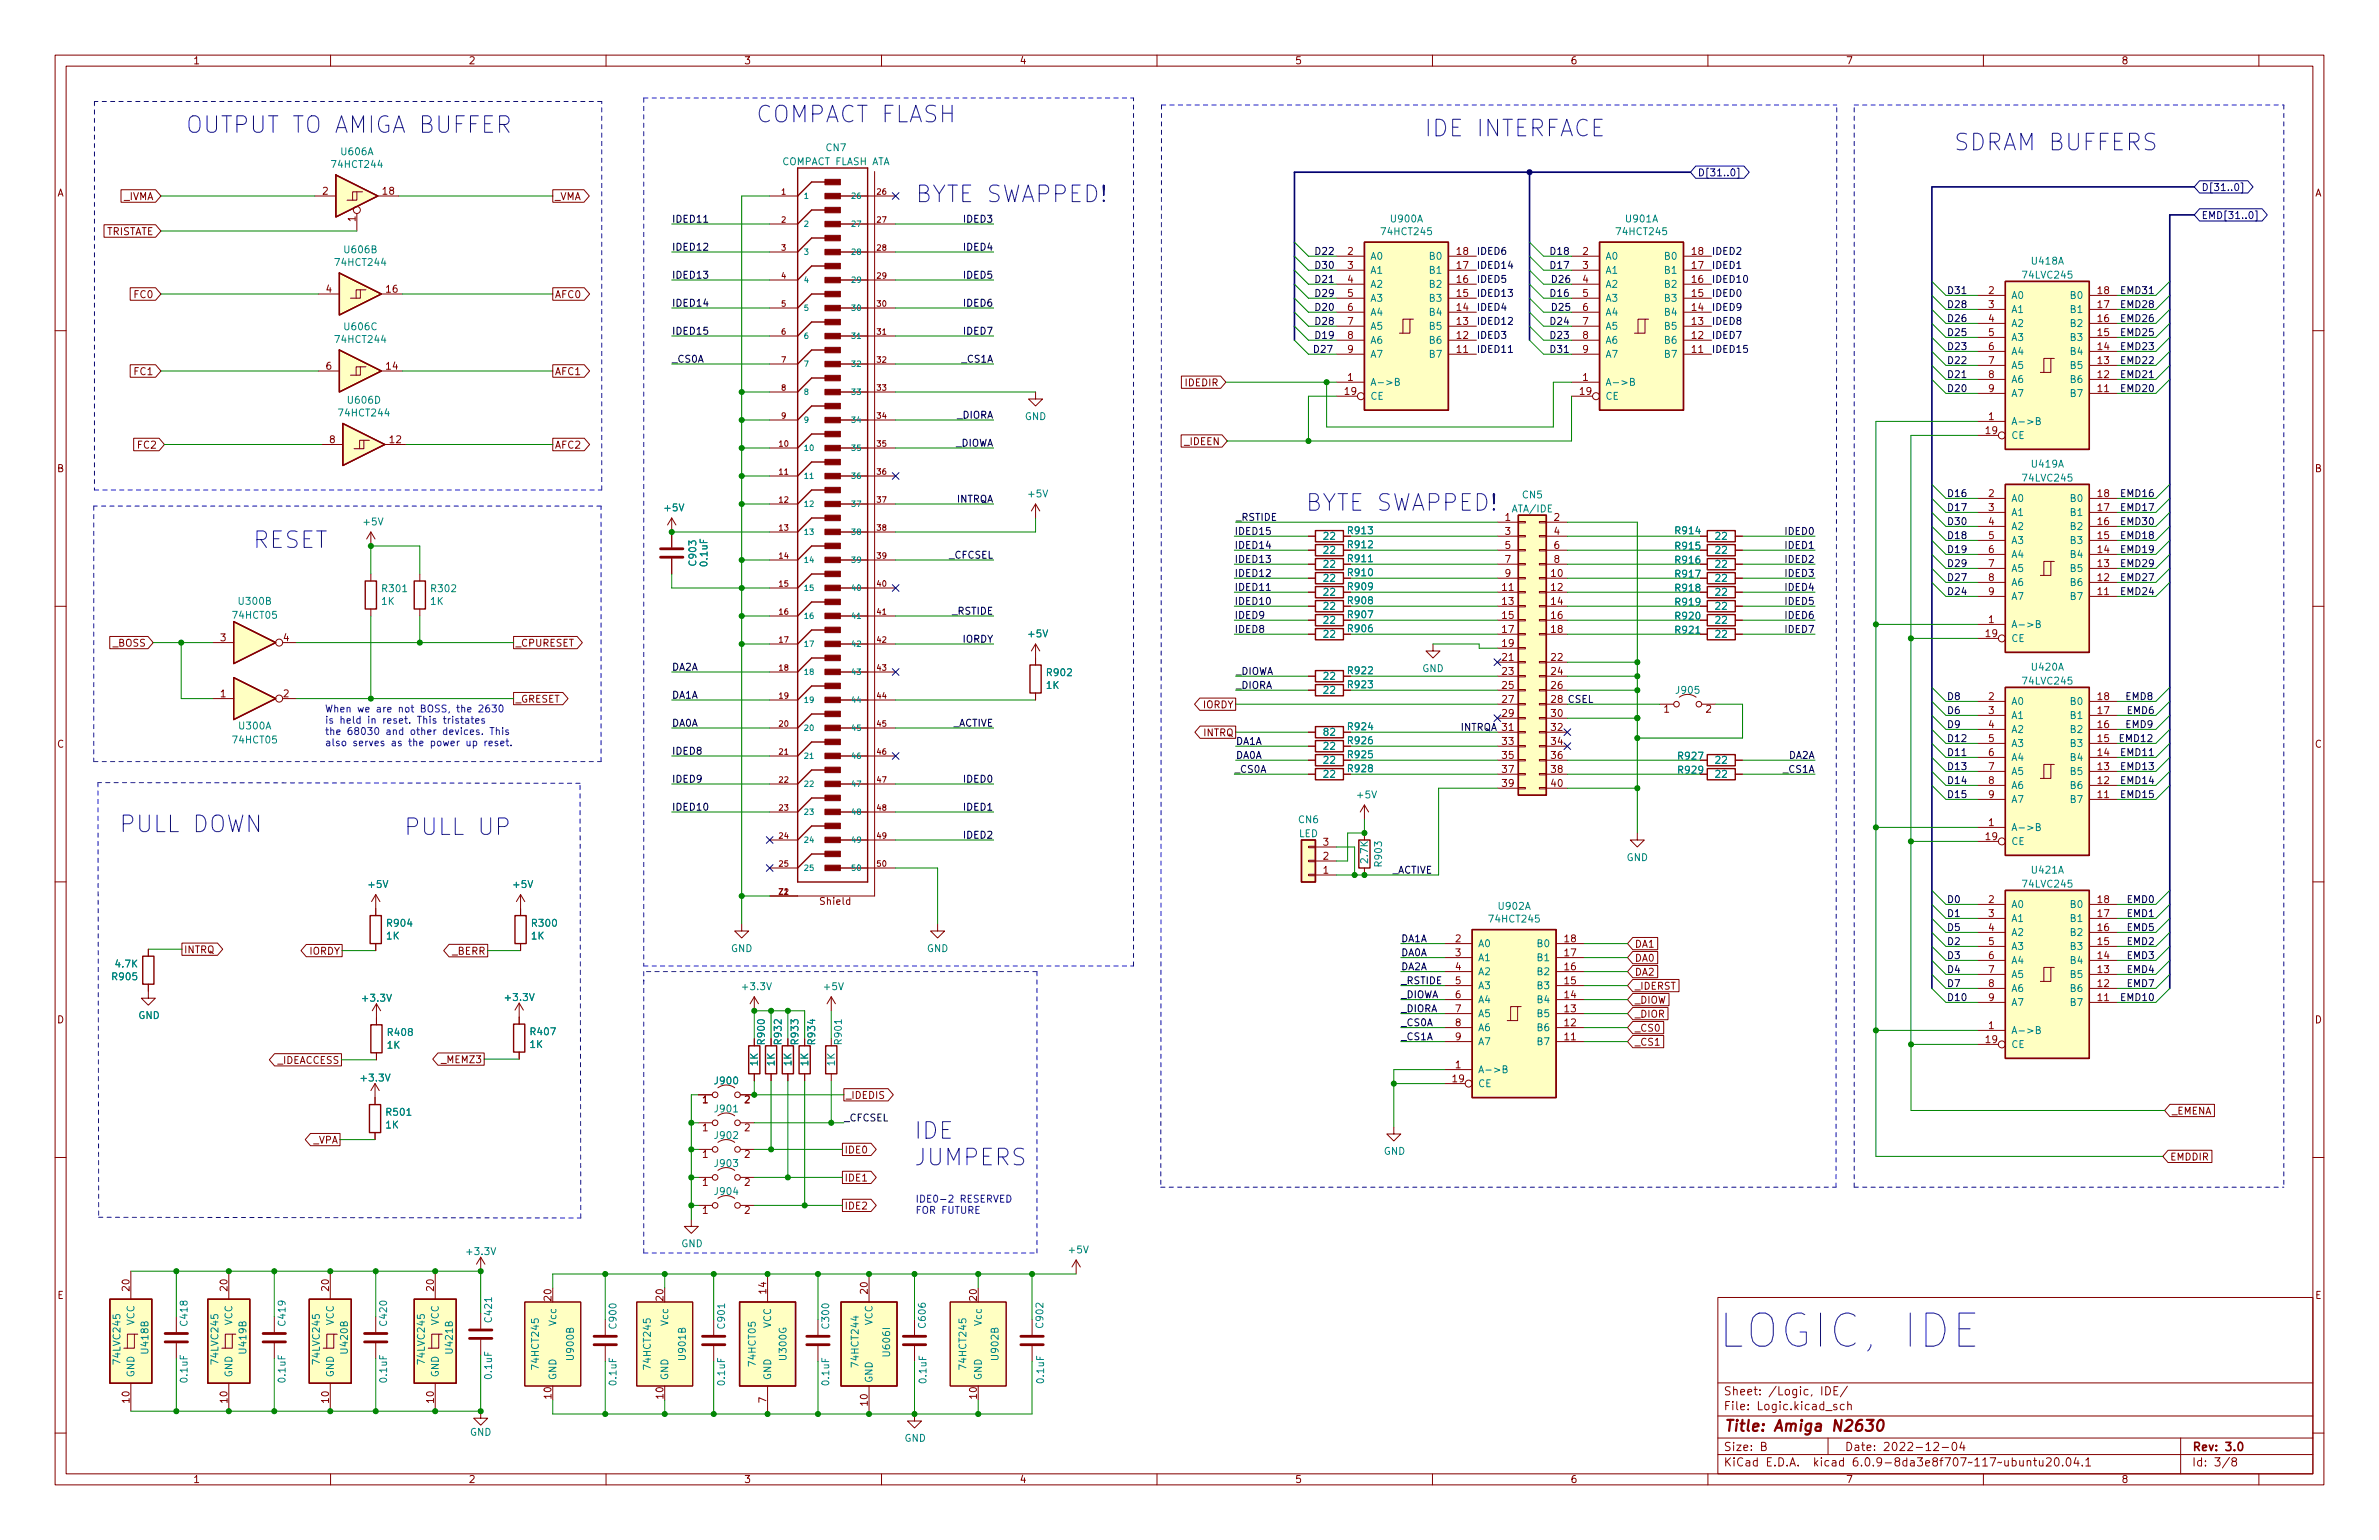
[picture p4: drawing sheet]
<svg xmlns="http://www.w3.org/2000/svg" width="432mm" height="279mm" viewBox="0 0 432 279" stroke-linecap="round" stroke-linejoin="round" font-family="sans-serif">
<defs><g id="words">
<text font-size="8.4" fill="#0000c2" x="311.8" y="244.5">LOGIC, IDE</text>
<g font-size="4.2" fill="#0000c2">
<text x="137.2" y="22.2">COMPACT FLASH</text>
<text x="33.7" y="24.2">OUTPUT TO AMIGA BUFFER</text>
<text x="258.4" y="24.8">IDE INTERFACE</text>
<text x="354.6" y="27.3">SDRAM BUFFERS</text>
<text x="166.1" y="36.7">BYTE SWAPPED!</text>
<text x="236.9" y="92.7">BYTE SWAPPED!</text>
<text x="45.6" y="99.5">RESET</text>
<text x="21.6" y="151">PULL DOWN</text>
<text x="73.3" y="151.5">PULL UP</text>
<text x="165.9" y="206.6">IDE</text>
<text x="165.9" y="211.5">JUMPERS</text>
</g>
<text font-size="2.8" fill="#840000" x="312.8" y="259.7">Title: Amiga N2630</text>
<g font-size="2.1" fill="#840000">
<text x="312.8" y="255.9">File: Logic.kicad_sch</text>
<text x="312.8" y="253.2">Sheet: /Logic, IDE/</text>
<text x="312.8" y="263.2">Size: B</text>
<text x="334.8" y="263.2">Date: 2022-12-04</text>
<text x="397.8" y="263.2">Rev: 3.0</text>
<text x="312.8" y="266">KiCad E.D.A. kicad 6.0.9-8da3e8f707~117~ubuntu20.04.1</text>
<text x="397.8" y="266">Id: 3/8</text>
</g>
<g font-size="1.8" fill="#840000">
<text x="35" y="11.7">1</text>
<text x="85" y="11.7">2</text>
<text x="135" y="11.7">3</text>
<text x="185" y="11.7">4</text>
<text x="235" y="11.7">5</text>
<text x="285" y="11.7">6</text>
<text x="335" y="11.7">7</text>
<text x="385" y="11.7">8</text>
<text x="10.3" y="35.6">A</text>
<text x="58.6" y="35.3">2</text>
<text x="69.5" y="35.3">18</text>
<text x="420.1" y="35.6">A</text>
<text x="22.4" y="36.3">_IVMA</text>
<text x="64.5" y="40.2" transform="rotate(-90 64.5 40.2)">1</text>
<text x="100.7" y="36.3">_VMA</text>
<text x="19.1" y="42.7">TRISTATE</text>
<text x="244.6" y="46.2">2</text>
<text x="264.4" y="46.2">18</text>
<text x="287.3" y="46.2">2</text>
<text x="307.1" y="46.2">18</text>
<text x="59.2" y="53.1">4</text>
<text x="70.1" y="53.1">16</text>
<text x="244.6" y="48.8">3</text>
<text x="244.6" y="51.3">4</text>
<text x="244.6" y="53.8">5</text>
<text x="264.4" y="53.8">15</text>
<text x="264.4" y="51.3">16</text>
<text x="264.4" y="48.8">17</text>
<text x="287.3" y="48.8">3</text>
<text x="287.3" y="51.3">4</text>
<text x="287.3" y="53.8">5</text>
<text x="307.1" y="53.8">15</text>
<text x="307.1" y="51.3">16</text>
<text x="307.1" y="48.8">17</text>
<text x="360.9" y="53.3">2</text>
<text x="380.8" y="53.3">18</text>
<text x="24.5" y="54.1">FC0</text>
<text x="100.7" y="54.1">AFC0</text>
<text x="244.6" y="56.4">6</text>
<text x="244.6" y="58.9">7</text>
<text x="264.4" y="58.9">13</text>
<text x="264.4" y="56.4">14</text>
<text x="287.3" y="56.4">6</text>
<text x="287.3" y="58.9">7</text>
<text x="307.1" y="58.9">13</text>
<text x="307.1" y="56.4">14</text>
<text x="360.9" y="55.9">3</text>
<text x="360.9" y="58.4">4</text>
<text x="380.8" y="58.4">16</text>
<text x="380.8" y="55.9">17</text>
<text x="244.6" y="61.5">8</text>
<text x="244.6" y="64">9</text>
<text x="264.4" y="64">11</text>
<text x="264.4" y="61.5">12</text>
<text x="287.3" y="61.5">8</text>
<text x="287.3" y="64">9</text>
<text x="307.1" y="64">11</text>
<text x="307.1" y="61.5">12</text>
<text x="360.9" y="61">5</text>
<text x="360.9" y="63.5">6</text>
<text x="380.8" y="63.5">14</text>
<text x="380.8" y="61">15</text>
<text x="24.5" y="68.1">FC1</text>
<text x="59.2" y="67.1">6</text>
<text x="70.1" y="67.1">14</text>
<text x="100.7" y="68.1">AFC1</text>
<text x="215.2" y="70.1">IDEDIR</text>
<text x="244.1" y="71.6">19</text>
<text x="244.6" y="69.1">1</text>
<text x="286.8" y="71.6">19</text>
<text x="287.3" y="69.1">1</text>
<text x="360.9" y="66">7</text>
<text x="360.9" y="68.6">8</text>
<text x="360.9" y="71.1">9</text>
<text x="380.8" y="71.1">11</text>
<text x="380.8" y="68.6">12</text>
<text x="380.8" y="66">13</text>
<text x="360.9" y="76.2">1</text>
<text x="25.1" y="81.4">FC2</text>
<text x="59.8" y="80.4">8</text>
<text x="70.8" y="80.4">12</text>
<text x="100.7" y="81.4">AFC2</text>
<text x="215.1" y="80.7">_IDEEN</text>
<text x="360.5" y="78.7">19</text>
<text x="10.3" y="85.7">B</text>
<text x="420.1" y="85.7">B</text>
<text x="273.2" y="94.5">1</text>
<text x="282.1" y="94.5">2</text>
<text x="360.9" y="90.2">2</text>
<text x="360.9" y="92.7">3</text>
<text x="360.9" y="95.2">4</text>
<text x="380.8" y="95.2">16</text>
<text x="380.8" y="92.7">17</text>
<text x="380.8" y="90.2">18</text>
<text x="273.2" y="97">3</text>
<text x="273.2" y="99.6">5</text>
<text x="282.1" y="97">4</text>
<text x="282.1" y="99.6">6</text>
<text x="360.9" y="97.8">5</text>
<text x="360.9" y="100.3">6</text>
<text x="380.8" y="100.3">14</text>
<text x="380.8" y="97.8">15</text>
<text x="272.7" y="107.2">11</text>
<text x="273.2" y="102.1">7</text>
<text x="273.2" y="104.6">9</text>
<text x="281.6" y="104.6">10</text>
<text x="281.6" y="107.2">12</text>
<text x="282.1" y="102.1">8</text>
<text x="360.9" y="102.9">7</text>
<text x="360.9" y="105.4">8</text>
<text x="360.9" y="107.9">9</text>
<text x="380.8" y="107.9">11</text>
<text x="380.8" y="105.4">12</text>
<text x="380.8" y="102.9">13</text>
<text x="272.7" y="109.7">13</text>
<text x="272.7" y="112.3">15</text>
<text x="281.6" y="109.7">14</text>
<text x="281.6" y="112.3">16</text>
<text x="360.9" y="113">1</text>
<text x="20.5" y="117.3">_BOSS</text>
<text x="40" y="116.3">3</text>
<text x="51.5" y="116.3">4</text>
<text x="93.5" y="117.3">_CPURESET</text>
<text x="272.7" y="114.8">17</text>
<text x="272.7" y="117.3">19</text>
<text x="272.7" y="119.9">21</text>
<text x="281.6" y="114.8">18</text>
<text x="281.6" y="119.9">22</text>
<text x="360.5" y="115.6">19</text>
<text x="272.7" y="122.4">23</text>
<text x="272.7" y="125">25</text>
<text x="281.6" y="122.4">24</text>
<text x="281.6" y="125">26</text>
<text x="40" y="126.5">1</text>
<text x="51.5" y="126.5">2</text>
<text x="93.5" y="127.5">_GRESET</text>
<text x="218.4" y="128.5">IORDY</text>
<text x="272.7" y="127.5">27</text>
<text x="272.7" y="130">29</text>
<text x="281.6" y="130">30</text>
<text x="302" y="129.3">1</text>
<text x="309.6" y="129.3">2</text>
<text x="360.9" y="127">2</text>
<text x="360.9" y="129.5">3</text>
<text x="380.8" y="129.5">17</text>
<text x="380.8" y="127">18</text>
<text x="10.3" y="135.6">C</text>
<text x="218.5" y="133.6">INTRQ</text>
<text x="272.7" y="135.1">33</text>
<text x="272.7" y="137.7">35</text>
<text x="281.6" y="132.6">32</text>
<text x="281.6" y="135.1">34</text>
<text x="281.6" y="137.7">36</text>
<text x="360.9" y="132.1">4</text>
<text x="360.9" y="134.6">5</text>
<text x="360.9" y="137.2">6</text>
<text x="380.8" y="137.2">14</text>
<text x="380.8" y="134.6">15</text>
<text x="380.8" y="132.1">16</text>
<text x="420.1" y="135.6">C</text>
<text x="272.7" y="140.2">37</text>
<text x="272.7" y="142.7">39</text>
<text x="281.6" y="140.2">38</text>
<text x="281.6" y="142.7">40</text>
<text x="360.9" y="139.7">7</text>
<text x="360.9" y="142.2">8</text>
<text x="380.8" y="142.2">12</text>
<text x="380.8" y="139.7">13</text>
<text x="360.9" y="149.9">1</text>
<text x="360.9" y="144.8">9</text>
<text x="380.8" y="144.8">11</text>
<text x="240.2" y="156">2</text>
<text x="240.2" y="153.4">3</text>
<text x="360.5" y="152.4">19</text>
<text x="240.2" y="158.5">1</text>
<text x="148.9" y="164.2">Shield</text>
<text x="360.9" y="163.8">2</text>
<text x="360.9" y="166.4">3</text>
<text x="380.8" y="166.4">17</text>
<text x="380.8" y="163.8">18</text>
<text x="33.3" y="172.9">INTRQ</text>
<text x="56.2" y="173.2">IORDY</text>
<text x="82.1" y="173.2">_BERR</text>
<text x="264.2" y="170.9">2</text>
<text x="264.2" y="173.5">3</text>
<text x="284" y="173.5">17</text>
<text x="284" y="170.9">18</text>
<text x="296.7" y="171.9">DA1</text>
<text x="360.9" y="168.9">4</text>
<text x="360.9" y="171.4">5</text>
<text x="360.9" y="174">6</text>
<text x="380.8" y="174">14</text>
<text x="380.8" y="171.4">15</text>
<text x="380.8" y="168.9">16</text>
<text x="264.2" y="176">4</text>
<text x="264.2" y="178.6">5</text>
<text x="284" y="178.6">15</text>
<text x="284" y="176">16</text>
<text x="296.7" y="174.5">DA0</text>
<text x="296.7" y="177">DA2</text>
<text x="296.7" y="179.5">_IDERST</text>
<text x="360.9" y="176.5">7</text>
<text x="360.9" y="179.1">8</text>
<text x="380.8" y="179.1">12</text>
<text x="380.8" y="176.5">13</text>
<text x="10.3" y="185.7">D</text>
<text x="264.2" y="181.1">6</text>
<text x="264.2" y="183.6">7</text>
<text x="284" y="183.6">13</text>
<text x="284" y="181.1">14</text>
<text x="296.7" y="184.6">_DIOR</text>
<text x="296.7" y="182.1">_DIOW</text>
<text x="360.9" y="181.6">9</text>
<text x="380.8" y="181.6">11</text>
<text x="420.1" y="185.7">D</text>
<text x="264.2" y="186.2">8</text>
<text x="264.2" y="188.7">9</text>
<text x="284" y="188.7">11</text>
<text x="284" y="186.2">12</text>
<text x="296.7" y="189.7">_CS1</text>
<text x="296.7" y="187.2">_CS0</text>
<text x="360.5" y="189.2">19</text>
<text x="360.9" y="186.7">1</text>
<text x="50.4" y="193">_IDEACCESS</text>
<text x="80.4" y="192.9">_MEMZ3</text>
<text x="263.7" y="196.3">19</text>
<text x="264.2" y="193.8">1</text>
<text x="127.5" y="200.2">1</text>
<text x="135.1" y="200.2">2</text>
<text x="153.5" y="199.4">_IDEDIS</text>
<text x="394.2" y="202.2">_EMENA</text>
<text x="56.8" y="207.5">_VPA</text>
<text x="127.5" y="205.2">1</text>
<text x="135.1" y="205.2">2</text>
<text x="153.2" y="209.3">IDE0</text>
<text x="127.5" y="210.1">1</text>
<text x="127.5" y="215.1">1</text>
<text x="135.1" y="210.1">2</text>
<text x="135.1" y="215.1">2</text>
<text x="153.2" y="214.3">IDE1</text>
<text x="393.8" y="210.5">EMDDIR</text>
<text x="127.5" y="220.2">1</text>
<text x="135.1" y="220.2">2</text>
<text x="153.2" y="219.4">IDE2</text>
<text x="10.4" y="235.7">E</text>
<text x="23.5" y="234.2" transform="rotate(-90 23.5 234.2)">20</text>
<text x="41.3" y="234.2" transform="rotate(-90 41.3 234.2)">20</text>
<text x="59.7" y="234.2" transform="rotate(-90 59.7 234.2)">20</text>
<text x="78.7" y="234.2" transform="rotate(-90 78.7 234.2)">20</text>
<text x="100.1" y="235.9" transform="rotate(-90 100.1 235.9)">20</text>
<text x="120.4" y="235.9" transform="rotate(-90 120.4 235.9)">20</text>
<text x="139.1" y="234.7" transform="rotate(-90 139.1 234.7)">14</text>
<text x="157.5" y="234.7" transform="rotate(-90 157.5 234.7)">20</text>
<text x="177.3" y="235.9" transform="rotate(-90 177.3 235.9)">20</text>
<text x="420.2" y="235.7">E</text>
<text x="23.5" y="254.5" transform="rotate(-90 23.5 254.5)">10</text>
<text x="41.3" y="254.5" transform="rotate(-90 41.3 254.5)">10</text>
<text x="59.7" y="254.5" transform="rotate(-90 59.7 254.5)">10</text>
<text x="78.7" y="254.5" transform="rotate(-90 78.7 254.5)">10</text>
<text x="100.1" y="253.7" transform="rotate(-90 100.1 253.7)">10</text>
<text x="120.4" y="253.7" transform="rotate(-90 120.4 253.7)">10</text>
<text x="139.1" y="254.5" transform="rotate(-90 139.1 254.5)">7</text>
<text x="157.5" y="255" transform="rotate(-90 157.5 255)">10</text>
<text x="177.3" y="253.7" transform="rotate(-90 177.3 253.7)">10</text>
<text x="35" y="269.1">1</text>
<text x="85" y="269.1">2</text>
<text x="135" y="269.1">3</text>
<text x="185" y="269.1">4</text>
<text x="235" y="269.1">5</text>
<text x="285" y="269.1">6</text>
<text x="335" y="269.1">7</text>
<text x="385" y="269.1">8</text>
</g>
<g font-size="1.8" fill="#008484">
<text x="62" y="28.1">U606A</text>
<text x="142" y="30">COMPACT FLASH ATA</text>
<text x="150" y="27.4">CN7</text>
<text x="60.5" y="30.5">74HCT244</text>
<text x="252.5" y="40.3">U900A</text>
<text x="295.2" y="40.3">U901A</text>
<text x="62.7" y="45.9">U606B</text>
<text x="248.7" y="47.1">A0</text>
<text x="251" y="42.6">74HCT245</text>
<text x="259.6" y="47.1">B0</text>
<text x="291.3" y="47.1">A0</text>
<text x="293.7" y="42.6">74HCT245</text>
<text x="302.3" y="47.1">B0</text>
<text x="368.8" y="48">U418A</text>
<text x="61.1" y="48.2">74HCT244</text>
<text x="248.7" y="49.7">A1</text>
<text x="248.7" y="52.2">A2</text>
<text x="259.6" y="52.2">B2</text>
<text x="259.6" y="49.7">B1</text>
<text x="291.3" y="49.7">A1</text>
<text x="291.3" y="52.2">A2</text>
<text x="302.3" y="52.2">B2</text>
<text x="302.3" y="49.7">B1</text>
<text x="367.4" y="50.5">74LVC245</text>
<text x="62.7" y="59.9">U606C</text>
<text x="248.7" y="54.7">A3</text>
<text x="248.7" y="57.3">A4</text>
<text x="248.7" y="59.8">A5</text>
<text x="259.6" y="59.8">B5</text>
<text x="259.6" y="57.3">B4</text>
<text x="259.6" y="54.7">B3</text>
<text x="291.3" y="54.7">A3</text>
<text x="291.3" y="57.3">A4</text>
<text x="291.3" y="59.8">A5</text>
<text x="302.3" y="59.8">B5</text>
<text x="302.3" y="57.3">B4</text>
<text x="302.3" y="54.7">B3</text>
<text x="365" y="54.2">A0</text>
<text x="365" y="56.8">A1</text>
<text x="365" y="59.3">A2</text>
<text x="375.9" y="59.3">B2</text>
<text x="375.9" y="56.8">B1</text>
<text x="375.9" y="54.2">B0</text>
<text x="61.1" y="62.2">74HCT244</text>
<text x="248.7" y="62.4">A6</text>
<text x="248.7" y="64.9">A7</text>
<text x="259.6" y="64.9">B7</text>
<text x="259.6" y="62.4">B6</text>
<text x="291.3" y="62.4">A6</text>
<text x="291.3" y="64.9">A7</text>
<text x="302.3" y="64.9">B7</text>
<text x="302.3" y="62.4">B6</text>
<text x="365" y="61.8">A3</text>
<text x="365" y="64.4">A4</text>
<text x="375.9" y="64.4">B4</text>
<text x="375.9" y="61.8">B3</text>
<text x="248.7" y="70">A-&gt;B</text>
<text x="291.3" y="70">A-&gt;B</text>
<text x="365" y="66.9">A5</text>
<text x="365" y="69.5">A6</text>
<text x="375.9" y="69.5">B6</text>
<text x="375.9" y="66.9">B5</text>
<text x="61.8" y="75.5">74HCT244</text>
<text x="63.3" y="73.2">U606D</text>
<text x="186" y="76.2">GND</text>
<text x="248.7" y="72.5">CE</text>
<text x="291.3" y="72.5">CE</text>
<text x="365" y="77.1">A-&gt;B</text>
<text x="365" y="72">A7</text>
<text x="375.9" y="72">B7</text>
<text x="365" y="79.6">CE</text>
<text x="367.4" y="87.4">74LVC245</text>
<text x="368.8" y="84.8">U419A</text>
<text x="66.1" y="95.3">+5V</text>
<text x="120.7" y="92.8">+5V</text>
<text x="186.7" y="90.2">+5V</text>
<text x="274.6" y="92.9">ATA/IDE</text>
<text x="276.4" y="90.4">CN5</text>
<text x="365" y="91.1">A0</text>
<text x="365" y="93.6">A1</text>
<text x="375.9" y="93.6">B1</text>
<text x="375.9" y="91.1">B0</text>
<text x="240.3" y="97.9">22</text>
<text x="240.3" y="100.5">22</text>
<text x="244.8" y="96.9">R913</text>
<text x="244.8" y="102">R911</text>
<text x="244.8" y="99.4">R912</text>
<text x="304.2" y="96.9">R914</text>
<text x="304.2" y="99.7">R915</text>
<text x="311.4" y="97.9">22</text>
<text x="311.4" y="100.5">22</text>
<text x="365" y="96.1">A2</text>
<text x="365" y="98.7">A3</text>
<text x="365" y="101.2">A4</text>
<text x="375.9" y="101.2">B4</text>
<text x="375.9" y="98.7">B3</text>
<text x="375.9" y="96.1">B2</text>
<text x="69.5" y="107.4">R301</text>
<text x="78.4" y="107.4">R302</text>
<text x="126.4" y="102.5" transform="rotate(-90 126.4 102.5)">C903</text>
<text x="128.4" y="102.6" transform="rotate(-90 128.4 102.6)">0.1uF</text>
<text x="240.3" y="105.5">22</text>
<text x="240.3" y="103">22</text>
<text x="244.8" y="104.5">R910</text>
<text x="244.8" y="107.1">R909</text>
<text x="304.2" y="102.2">R916</text>
<text x="304.2" y="107.3">R918</text>
<text x="304.2" y="104.8">R917</text>
<text x="311.4" y="103">22</text>
<text x="311.4" y="105.5">22</text>
<text x="365" y="103.8">A5</text>
<text x="365" y="106.3">A6</text>
<text x="375.9" y="106.3">B6</text>
<text x="375.9" y="103.8">B5</text>
<text x="42.4" y="112.2">74HCT05</text>
<text x="43.5" y="109.7">U300B</text>
<text x="69.3" y="109.7">1K</text>
<text x="78.2" y="109.7">1K</text>
<text x="240.3" y="108.1">22</text>
<text x="240.3" y="110.6">22</text>
<text x="240.3" y="113.2">22</text>
<text x="244.8" y="109.6">R908</text>
<text x="244.8" y="112.1">R907</text>
<text x="304.2" y="112.4">R920</text>
<text x="304.2" y="109.9">R919</text>
<text x="311.4" y="113.2">22</text>
<text x="311.4" y="108.1">22</text>
<text x="311.4" y="110.6">22</text>
<text x="365" y="113.9">A-&gt;B</text>
<text x="365" y="108.8">A7</text>
<text x="375.9" y="108.8">B7</text>
<text x="186.7" y="115.6">+5V</text>
<text x="240.3" y="115.7">22</text>
<text x="244.8" y="114.7">R906</text>
<text x="304.2" y="114.9">R921</text>
<text x="311.4" y="115.7">22</text>
<text x="365" y="116.5">CE</text>
<text x="189.9" y="125">1K</text>
<text x="190.2" y="122.7">R902</text>
<text x="240.3" y="125.9">22</text>
<text x="240.3" y="123.3">22</text>
<text x="244.8" y="124.8">R923</text>
<text x="244.8" y="122.3">R922</text>
<text x="258.1" y="121.9">GND</text>
<text x="304.4" y="125.9">J905</text>
<text x="367.4" y="124.2">74LVC245</text>
<text x="368.8" y="121.6">U420A</text>
<text x="365" y="127.9">A0</text>
<text x="365" y="130.4">A1</text>
<text x="375.9" y="130.4">B1</text>
<text x="375.9" y="127.9">B0</text>
<text x="42.4" y="134.9">74HCT05</text>
<text x="43.5" y="132.3">U300A</text>
<text x="240.3" y="133.5">82</text>
<text x="240.3" y="136">22</text>
<text x="244.8" y="132.5">R924</text>
<text x="244.8" y="137.5">R925</text>
<text x="244.8" y="135">R926</text>
<text x="304.7" y="137.8">R927</text>
<text x="365" y="133">A2</text>
<text x="365" y="135.5">A3</text>
<text x="375.9" y="135.5">B3</text>
<text x="375.9" y="133">B2</text>
<text x="240.3" y="141.1">22</text>
<text x="240.3" y="138.6">22</text>
<text x="244.8" y="140.1">R928</text>
<text x="304.7" y="140.3">R929</text>
<text x="311.4" y="138.6">22</text>
<text x="311.4" y="141.1">22</text>
<text x="365" y="138">A4</text>
<text x="365" y="140.6">A5</text>
<text x="365" y="143.1">A6</text>
<text x="375.9" y="143.1">B6</text>
<text x="375.9" y="140.6">B5</text>
<text x="375.9" y="138">B4</text>
<text x="235.7" y="149.3">CN6</text>
<text x="246.4" y="144.8">+5V</text>
<text x="365" y="145.7">A7</text>
<text x="375.9" y="145.7">B7</text>
<text x="235.7" y="151.9">LED</text>
<text x="365" y="150.7">A-&gt;B</text>
<text x="365" y="153.3">CE</text>
<text x="67" y="161.1">+5V</text>
<text x="93.3" y="161.1">+5V</text>
<text x="248.3" y="156.5" transform="rotate(-90 248.3 156.5)">2.7K</text>
<text x="250.8" y="157.1" transform="rotate(-90 250.8 157.1)">R903</text>
<text x="295.2" y="156.2">GND</text>
<text x="367.4" y="161">74LVC245</text>
<text x="368.8" y="158.5">U421A</text>
<text x="270.6" y="167.4">74HCT245</text>
<text x="272.1" y="165">U902A</text>
<text x="365" y="164.7">A0</text>
<text x="365" y="167.3">A1</text>
<text x="375.9" y="167.3">B1</text>
<text x="375.9" y="164.7">B0</text>
<text x="70.2" y="170.4">1K</text>
<text x="70.4" y="168.1">R904</text>
<text x="96.5" y="170.4">1K</text>
<text x="96.7" y="168.1">R300</text>
<text x="132.7" y="172.7">GND</text>
<text x="168.2" y="172.7">GND</text>
<text x="268.2" y="171.8">A0</text>
<text x="279.2" y="171.8">B0</text>
<text x="365" y="169.8">A2</text>
<text x="365" y="172.3">A3</text>
<text x="375.9" y="172.3">B3</text>
<text x="375.9" y="169.8">B2</text>
<text x="20.5" y="177.8">R905</text>
<text x="21.1" y="175.5">4.7K</text>
<text x="135" y="179.6">+3.3V</text>
<text x="149.7" y="179.6">+5V</text>
<text x="268.2" y="174.4">A1</text>
<text x="268.2" y="176.9">A2</text>
<text x="268.2" y="179.5">A3</text>
<text x="279.2" y="179.5">B3</text>
<text x="279.2" y="176.9">B2</text>
<text x="279.2" y="174.4">B1</text>
<text x="365" y="174.9">A4</text>
<text x="365" y="177.4">A5</text>
<text x="365" y="180">A6</text>
<text x="375.9" y="180">B6</text>
<text x="375.9" y="177.4">B5</text>
<text x="375.9" y="174.9">B4</text>
<text x="25.1" y="184.9">GND</text>
<text x="66" y="181.7">+3.3V</text>
<text x="91.9" y="181.6">+3.3V</text>
<text x="268.2" y="182">A4</text>
<text x="268.2" y="184.5">A5</text>
<text x="279.2" y="184.5">B5</text>
<text x="279.2" y="182">B4</text>
<text x="365" y="182.5">A7</text>
<text x="375.9" y="182.5">B7</text>
<text x="70.3" y="190.2">1K</text>
<text x="70.5" y="187.9">R408</text>
<text x="96.2" y="190.1">1K</text>
<text x="96.4" y="187.8">R407</text>
<text x="138.8" y="189.3" transform="rotate(-90 138.8 189.3)">R900</text>
<text x="141.9" y="189.3" transform="rotate(-90 141.9 189.3)">R932</text>
<text x="144.9" y="189.3" transform="rotate(-90 144.9 189.3)">R933</text>
<text x="148" y="189.3" transform="rotate(-90 148 189.3)">R934</text>
<text x="152.8" y="189.3" transform="rotate(-90 152.8 189.3)">R901</text>
<text x="268.2" y="187.1">A6</text>
<text x="268.2" y="189.6">A7</text>
<text x="279.2" y="189.6">B7</text>
<text x="279.2" y="187.1">B6</text>
<text x="365" y="187.6">A-&gt;B</text>
<text x="365" y="190.1">CE</text>
<text x="65.7" y="196.2">+3.3V</text>
<text x="129.9" y="196.7">J900</text>
<text x="137.5" y="193.4" transform="rotate(-90 137.5 193.4)">1K</text>
<text x="140.6" y="193.4" transform="rotate(-90 140.6 193.4)">1K</text>
<text x="143.6" y="193.4" transform="rotate(-90 143.6 193.4)">1K</text>
<text x="146.7" y="193.4" transform="rotate(-90 146.7 193.4)">1K</text>
<text x="151.5" y="193.4" transform="rotate(-90 151.5 193.4)">1K</text>
<text x="268.2" y="194.7">A-&gt;B</text>
<text x="268.2" y="197.2">CE</text>
<text x="70.3" y="202.4">R501</text>
<text x="129.9" y="201.8">J901</text>
<text x="70" y="204.7">1K</text>
<text x="129.9" y="206.6">J902</text>
<text x="251.1" y="209.5">GND</text>
<text x="129.9" y="211.7">J903</text>
<text x="129.9" y="216.8">J904</text>
<text x="84.9" y="227.7">+3.3V</text>
<text x="123.6" y="226.3">GND</text>
<text x="194.1" y="227.4">+5V</text>
<text x="89.3" y="239.7" transform="rotate(-90 89.3 239.7)">C421</text>
<text x="24.4" y="240.5" transform="rotate(-90 24.4 240.5)">VCC</text>
<text x="26.9" y="245.4" transform="rotate(-90 26.9 245.4)">U418B</text>
<text x="34" y="240.4" transform="rotate(-90 34 240.4)">C418</text>
<text x="42.2" y="240.5" transform="rotate(-90 42.2 240.5)">VCC</text>
<text x="44.7" y="245.4" transform="rotate(-90 44.7 245.4)">U419B</text>
<text x="51.8" y="240.4" transform="rotate(-90 51.8 240.4)">C419</text>
<text x="60.6" y="240.5" transform="rotate(-90 60.6 240.5)">VCC</text>
<text x="63.1" y="245.4" transform="rotate(-90 63.1 245.4)">U420B</text>
<text x="70.2" y="240.4" transform="rotate(-90 70.2 240.4)">C420</text>
<text x="79.6" y="240.5" transform="rotate(-90 79.6 240.5)">VCC</text>
<text x="82.2" y="245.4" transform="rotate(-90 82.2 245.4)">U421B</text>
<text x="101" y="240.4" transform="rotate(-90 101 240.4)">Vcc</text>
<text x="111.9" y="240.9" transform="rotate(-90 111.9 240.9)">C900</text>
<text x="121.3" y="240.4" transform="rotate(-90 121.3 240.4)">Vcc</text>
<text x="131.6" y="240.9" transform="rotate(-90 131.6 240.9)">C901</text>
<text x="140" y="241" transform="rotate(-90 140 241)">VCC</text>
<text x="150.5" y="240.9" transform="rotate(-90 150.5 240.9)">C300</text>
<text x="158.4" y="240.5" transform="rotate(-90 158.4 240.5)">VCC</text>
<text x="161.5" y="245.9" transform="rotate(-90 161.5 245.9)">U606I</text>
<text x="168" y="240.8" transform="rotate(-90 168 240.8)">C606</text>
<text x="178.2" y="240.4" transform="rotate(-90 178.2 240.4)">Vcc</text>
<text x="189.4" y="240.8" transform="rotate(-90 189.4 240.8)">C902</text>
<text x="21.8" y="247.2" transform="rotate(-90 21.8 247.2)">74LVC245</text>
<text x="24.4" y="249.9" transform="rotate(-90 24.4 249.9)">GND</text>
<text x="34" y="250.7" transform="rotate(-90 34 250.7)">0.1uF</text>
<text x="39.6" y="247.2" transform="rotate(-90 39.6 247.2)">74LVC245</text>
<text x="42.2" y="249.9" transform="rotate(-90 42.2 249.9)">GND</text>
<text x="51.8" y="250.7" transform="rotate(-90 51.8 250.7)">0.1uF</text>
<text x="58" y="247.2" transform="rotate(-90 58 247.2)">74LVC245</text>
<text x="60.6" y="249.9" transform="rotate(-90 60.6 249.9)">GND</text>
<text x="70.2" y="250.7" transform="rotate(-90 70.2 250.7)">0.1uF</text>
<text x="77.1" y="247.2" transform="rotate(-90 77.1 247.2)">74LVC245</text>
<text x="79.6" y="249.9" transform="rotate(-90 79.6 249.9)">GND</text>
<text x="89.3" y="250" transform="rotate(-90 89.3 250)">0.1uF</text>
<text x="97.8" y="248.1" transform="rotate(-90 97.8 248.1)">74HCT245</text>
<text x="101" y="250.4" transform="rotate(-90 101 250.4)">GND</text>
<text x="104.1" y="246.6" transform="rotate(-90 104.1 246.6)">U900B</text>
<text x="111.9" y="251.2" transform="rotate(-90 111.9 251.2)">0.1uF</text>
<text x="118.1" y="248.1" transform="rotate(-90 118.1 248.1)">74HCT245</text>
<text x="121.3" y="250.4" transform="rotate(-90 121.3 250.4)">GND</text>
<text x="124.5" y="246.6" transform="rotate(-90 124.5 246.6)">U901B</text>
<text x="131.6" y="251.2" transform="rotate(-90 131.6 251.2)">0.1uF</text>
<text x="137.2" y="247.6" transform="rotate(-90 137.2 247.6)">74HCT05</text>
<text x="140" y="250.4" transform="rotate(-90 140 250.4)">GND</text>
<text x="142.7" y="246.6" transform="rotate(-90 142.7 246.6)">U300G</text>
<text x="150.5" y="251.2" transform="rotate(-90 150.5 251.2)">0.1uF</text>
<text x="155.8" y="247.7" transform="rotate(-90 155.8 247.7)">74HCT244</text>
<text x="158.4" y="251" transform="rotate(-90 158.4 251)">GND</text>
<text x="168.1" y="250.8" transform="rotate(-90 168.1 250.8)">0.1uF</text>
<text x="175.4" y="248.1" transform="rotate(-90 175.4 248.1)">74HCT245</text>
<text x="178.2" y="250.4" transform="rotate(-90 178.2 250.4)">GND</text>
<text x="181.2" y="246.6" transform="rotate(-90 181.2 246.6)">U902B</text>
<text x="189.5" y="250.8" transform="rotate(-90 189.5 250.8)">0.1uF</text>
<text x="85.3" y="260.5">GND</text>
<text x="164.2" y="261.6">GND</text>
</g>
<g font-size="1.8" fill="#000084">
<text x="308.1" y="32">D[31..0]</text>
<text x="399.5" y="34.6">D[31..0]</text>
<text x="399.5" y="39.7">EMD[31..0]</text>
</g>
<g font-size="1.8">
<text x="121.9" y="40.4">IDED11</text>
<text x="175.1" y="40.4">IDED3</text>
<text x="121.9" y="45.5">IDED12</text>
<text x="175.1" y="45.5">IDED4</text>
<text x="239.1" y="46.2">D22</text>
<text x="268" y="46.2">IDED6</text>
<text x="281.7" y="46.2">D18</text>
<text x="310.6" y="46.2">IDED2</text>
<text x="121.9" y="50.5">IDED13</text>
<text x="175.1" y="50.5">IDED5</text>
<text x="239.1" y="48.8">D30</text>
<text x="239.1" y="53.8">D29</text>
<text x="239.1" y="51.3">D21</text>
<text x="268" y="53.8">IDED13</text>
<text x="268" y="48.8">IDED14</text>
<text x="268" y="51.3">IDED5</text>
<text x="281.7" y="48.8">D17</text>
<text x="281.7" y="53.8">D16</text>
<text x="282" y="51.3">D26</text>
<text x="310.6" y="48.8">IDED1</text>
<text x="310.6" y="53.8">IDED0</text>
<text x="310.6" y="51.3">IDED10</text>
<text x="353.3" y="53.3">D31</text>
<text x="385.3" y="53.3">EMD31</text>
<text x="121.9" y="55.6">IDED14</text>
<text x="175.1" y="55.6">IDED6</text>
<text x="239.1" y="58.9">D28</text>
<text x="239.1" y="56.4">D20</text>
<text x="268" y="58.9">IDED12</text>
<text x="268" y="56.4">IDED4</text>
<text x="281.7" y="58.9">D24</text>
<text x="282" y="56.4">D25</text>
<text x="310.6" y="56.4">IDED9</text>
<text x="310.6" y="58.9">IDED8</text>
<text x="353.3" y="55.9">D28</text>
<text x="353.3" y="58.4">D26</text>
<text x="385.3" y="55.9">EMD28</text>
<text x="385.3" y="58.4">EMD26</text>
<text x="121.9" y="60.7">IDED15</text>
<text x="121.9" y="65.8">_CS0A</text>
<text x="174.6" y="65.8">_CS1A</text>
<text x="175.1" y="60.7">IDED7</text>
<text x="238.8" y="64">D27</text>
<text x="239.1" y="61.5">D19</text>
<text x="268" y="64">IDED11</text>
<text x="268" y="61.5">IDED3</text>
<text x="281.7" y="61.5">D23</text>
<text x="281.7" y="64">D31</text>
<text x="310.6" y="64">IDED15</text>
<text x="310.6" y="61.5">IDED7</text>
<text x="353.3" y="63.5">D23</text>
<text x="353.3" y="61">D25</text>
<text x="385.3" y="63.5">EMD23</text>
<text x="385.3" y="61">EMD25</text>
<text x="353.3" y="68.6">D21</text>
<text x="353.3" y="66">D22</text>
<text x="353.3" y="71.1">D20</text>
<text x="385.3" y="66">EMD22</text>
<text x="385.3" y="71.1">EMD20</text>
<text x="385.3" y="68.6">EMD21</text>
<text x="173.7" y="75.9">_DIORA</text>
<text x="173.3" y="81">_DIOWA</text>
<text x="173.6" y="91.2">INTRQA</text>
<text x="224.3" y="94.5">_RSTIDE</text>
<text x="353.3" y="90.2">D16</text>
<text x="353.3" y="92.7">D17</text>
<text x="353.3" y="95.2">D30</text>
<text x="385.3" y="90.2">EMD16</text>
<text x="385.3" y="92.7">EMD17</text>
<text x="385.3" y="95.2">EMD30</text>
<text x="172.3" y="101.3">_CFCSEL</text>
<text x="224" y="99.6">IDED14</text>
<text x="224" y="97">IDED15</text>
<text x="324.2" y="97">IDED0</text>
<text x="324.2" y="99.6">IDED1</text>
<text x="353.3" y="100.3">D19</text>
<text x="353.3" y="97.8">D18</text>
<text x="385.3" y="100.3">EMD19</text>
<text x="385.3" y="97.8">EMD18</text>
<text x="224" y="102.1">IDED13</text>
<text x="224" y="107.2">IDED11</text>
<text x="224" y="104.6">IDED12</text>
<text x="324.2" y="102.1">IDED2</text>
<text x="324.2" y="107.2">IDED4</text>
<text x="324.2" y="104.6">IDED3</text>
<text x="353.3" y="107.9">D24</text>
<text x="353.3" y="105.4">D27</text>
<text x="353.3" y="102.9">D29</text>
<text x="385.3" y="105.4">EMD27</text>
<text x="385.3" y="107.9">EMD24</text>
<text x="385.3" y="102.9">EMD29</text>
<text x="172.9" y="111.5">_RSTIDE</text>
<text x="224" y="109.7">IDED10</text>
<text x="224" y="112.3">IDED9</text>
<text x="324.2" y="112.3">IDED6</text>
<text x="324.2" y="109.7">IDED5</text>
<text x="174.7" y="116.6">IORDY</text>
<text x="224" y="114.8">IDED8</text>
<text x="324.2" y="114.8">IDED7</text>
<text x="121.9" y="121.7">DA2A</text>
<text x="224.3" y="125">_DIORA</text>
<text x="224.3" y="122.4">_DIOWA</text>
<text x="121.9" y="131.8">DA0A</text>
<text x="121.9" y="126.7">DA1A</text>
<text x="172.9" y="131.8">_ACTIVE</text>
<text x="281.6" y="127.5">28 CSEL</text>
<text x="353.3" y="129.5">D6</text>
<text x="353.3" y="127">D8</text>
<text x="386" y="127">EMD8</text>
<text x="386.2" y="129.5">EMD6</text>
<text x="121.9" y="136.9">IDED8</text>
<text x="224.3" y="137.7">DA0A</text>
<text x="224.3" y="135.1">DA1A</text>
<text x="265" y="132.6">INTRQA 31</text>
<text x="324.6" y="137.7">DA2A</text>
<text x="353.3" y="137.2">D11</text>
<text x="353.3" y="134.6">D12</text>
<text x="353.3" y="132.1">D9</text>
<text x="385" y="134.6">EMD12</text>
<text x="385.3" y="137.2">EMD11</text>
<text x="386" y="132.1">EMD9</text>
<text x="121.9" y="142">IDED9</text>
<text x="175.1" y="142">IDED0</text>
<text x="224" y="140.2">_CS0A</text>
<text x="323.7" y="140.2">_CS1A</text>
<text x="353.3" y="142.2">D14</text>
<text x="353.3" y="139.7">D13</text>
<text x="385.3" y="139.7">EMD13</text>
<text x="385.3" y="142.2">EMD14</text>
<text x="121.9" y="147.1">IDED10</text>
<text x="175.1" y="147.1">IDED1</text>
<text x="353.3" y="144.8">D15</text>
<text x="385.3" y="144.8">EMD15</text>
<text x="175.1" y="152.1">IDED2</text>
<text x="252.7" y="158.5">_ACTIVE</text>
<text x="353.3" y="166.4">D1</text>
<text x="353.3" y="163.8">D0</text>
<text x="386.2" y="163.8">EMD0</text>
<text x="386.2" y="166.4">EMD1</text>
<text x="254.3" y="170.9">DA1A</text>
<text x="254.3" y="173.5">DA0A</text>
<text x="353.3" y="171.4">D2</text>
<text x="353.3" y="168.9">D5</text>
<text x="353.3" y="174">D3</text>
<text x="386.2" y="171.4">EMD2</text>
<text x="386.2" y="168.9">EMD5</text>
<text x="386.2" y="174">EMD3</text>
<text x="254.3" y="178.6">_RSTIDE</text>
<text x="254.3" y="176">DA2A</text>
<text x="353.3" y="179.1">D7</text>
<text x="353.3" y="176.5">D4</text>
<text x="386.2" y="176.5">EMD4</text>
<text x="386.2" y="179.1">EMD7</text>
<text x="254.3" y="181.1">_DIOWA</text>
<text x="254.3" y="183.6">_DIORA</text>
<text x="353.3" y="181.6">D10</text>
<text x="385.3" y="181.6">EMD10</text>
<text x="254.3" y="188.7">_CS1A</text>
<text x="254.3" y="186.2">_CS0A</text>
<text x="153.2" y="203.4">_CFCSEL</text>
</g>
<g font-size="1.8" fill="#0000c2">
<text x="58.9" y="129.2">When we are not BOSS, the 2630</text>
<text x="58.9" y="131.3">is held in reset. This tristates</text>
<text x="58.9" y="133.3">the 68030 and other devices. This</text>
<text x="58.9" y="135.4">also serves as the power up reset.</text>
<text x="166.1" y="218.2">IDE0-2 RESERVED</text>
<text x="166.1" y="220.2">FOR FUTURE</text>
</g>
<g font-size="1.4" fill="#840000">
<text x="141.8" y="35.3">1</text>
<text x="159.2" y="35.3">26</text>
<text x="141.8" y="40.4">2</text>
<text x="159.2" y="40.4">27</text>
<text x="141.8" y="45.5">3</text>
<text x="159.2" y="45.5">28</text>
<text x="141.8" y="50.5">4</text>
<text x="159.2" y="50.5">29</text>
<text x="141.8" y="55.6">5</text>
<text x="159.2" y="55.6">30</text>
<text x="141.8" y="60.7">6</text>
<text x="141.8" y="65.8">7</text>
<text x="159.2" y="60.7">31</text>
<text x="159.2" y="65.8">32</text>
<text x="141.8" y="70.9">8</text>
<text x="159.2" y="70.9">33</text>
<text x="141.8" y="75.9">9</text>
<text x="159.2" y="75.9">34</text>
<text x="141.5" y="81">10</text>
<text x="159.2" y="81">35</text>
<text x="141.5" y="86.1">11</text>
<text x="159.2" y="86.1">36</text>
<text x="141.5" y="91.2">12</text>
<text x="159.2" y="91.2">37</text>
<text x="141.5" y="96.3">13</text>
<text x="141.5" y="101.3">14</text>
<text x="159.2" y="96.3">38</text>
<text x="159.2" y="101.3">39</text>
<text x="141.5" y="106.4">15</text>
<text x="159.2" y="106.4">40</text>
<text x="141.5" y="111.5">16</text>
<text x="159.2" y="111.5">41</text>
<text x="141.5" y="116.6">17</text>
<text x="159.2" y="116.6">42</text>
<text x="141.5" y="121.7">18</text>
<text x="159.2" y="121.7">43</text>
<text x="141.5" y="126.7">19</text>
<text x="141.5" y="131.8">20</text>
<text x="159.2" y="126.7">44</text>
<text x="159.2" y="131.8">45</text>
<text x="141.5" y="136.9">21</text>
<text x="159.2" y="136.9">46</text>
<text x="141.5" y="142">22</text>
<text x="159.2" y="142">47</text>
<text x="141.5" y="147.1">23</text>
<text x="159.2" y="147.1">48</text>
<text x="141.5" y="152.1">24</text>
<text x="159.2" y="152.1">49</text>
<text x="141.5" y="157.2">25</text>
<text x="159.2" y="157.2">50</text>
<text x="141.4" y="162.3">Z1</text>
<text x="142.3" y="162.3">2</text>
</g>
<g font-size="1.4" fill="#008484">
<text x="145.8" y="36.1">1</text>
<text x="145.8" y="41.1">2</text>
<text x="154.9" y="36.1">26</text>
<text x="154.9" y="41.1">27</text>
<text x="145.8" y="46.2">3</text>
<text x="154.9" y="46.2">28</text>
<text x="145.8" y="51.3">4</text>
<text x="154.9" y="51.3">29</text>
<text x="145.8" y="56.4">5</text>
<text x="154.9" y="56.4">30</text>
<text x="145.8" y="61.5">6</text>
<text x="154.9" y="61.5">31</text>
<text x="145.8" y="66.5">7</text>
<text x="145.8" y="71.6">8</text>
<text x="154.9" y="66.5">32</text>
<text x="154.9" y="71.6">33</text>
<text x="145.8" y="76.7">9</text>
<text x="154.9" y="76.7">34</text>
<text x="145.8" y="81.8">10</text>
<text x="154.9" y="81.8">35</text>
<text x="145.8" y="86.9">11</text>
<text x="154.9" y="86.9">36</text>
<text x="145.8" y="91.9">12</text>
<text x="154.9" y="91.9">37</text>
<text x="145.8" y="97">13</text>
<text x="154.9" y="97">38</text>
<text x="145.8" y="102.1">14</text>
<text x="145.8" y="107.2">15</text>
<text x="154.9" y="102.1">39</text>
<text x="154.9" y="107.2">40</text>
<text x="145.8" y="112.3">16</text>
<text x="154.9" y="112.3">41</text>
<text x="145.8" y="117.3">17</text>
<text x="154.9" y="117.3">42</text>
<text x="145.8" y="122.4">18</text>
<text x="154.9" y="122.4">43</text>
<text x="145.8" y="127.5">19</text>
<text x="154.9" y="127.5">44</text>
<text x="145.8" y="132.6">20</text>
<text x="145.8" y="137.7">21</text>
<text x="154.9" y="132.6">45</text>
<text x="154.9" y="137.7">46</text>
<text x="145.8" y="142.7">22</text>
<text x="154.9" y="142.7">47</text>
<text x="145.8" y="147.8">23</text>
<text x="154.9" y="147.8">48</text>
<text x="145.8" y="152.9">24</text>
<text x="154.9" y="152.9">49</text>
<text x="145.8" y="158">25</text>
<text x="154.9" y="158">50</text>
</g>
</g></defs>
<g fill="none" stroke="#840000" stroke-width=".18">
<path d="M10 10h411.8v259.4h-411.8zM12 12h407.8v255.4h-407.8zM60 10v2M110 10v2M160 10v2M210 10v2M260 10v2M310 10v2M360 10v2M410 10v2M22 34.4h6.2l1 1.2-1 1.1h-6.2zM57.1 35.6h3.9"/>
<path d="M64.8 34.8v1.5h-1.8M64.8 38.7v3.2M65.8 34.8h-1.8v1.5M68.6 35.6h3.8M100.3 34.4h5.7l1 1.2-1 1.1h-5.7zM139.7 35.6h5.1M157.5 35.6h5.1M158.7 31.1v131.5h-19M10 60h2M18.9 40.8h9.3l1 1.1-1 1.1h-9.3zM23.6 52.2h4.6l1 1.1-1 1.2h-4.6zM57.8 53.3h3.8"/>
<path d="M65.4 52.6v1.5h-1.8M66.4 52.6h-1.8v1.5M69.2 53.3h3.8M100.3 52.2h5.8l.9 1.1-.9 1.2h-5.8zM139.7 40.6h5.1M139.7 45.7h5.1M139.7 50.8h5.1M139.7 55.9h5.1M157.5 40.6h5.1M157.5 45.7h5.1M157.5 50.8h5.1M157.5 55.9h5.1"/>
<path d="M242.6 59.2h5M242.6 56.6h5M242.6 54.1h5M242.6 51.6h5M242.6 49h5M242.6 46.5h5M255.9 57.9h-1.3v2.6M256.5 57.9h-.6v2.6h-1.9M262.9 59.2h5.1M262.9 56.6h5.1M262.9 54.1h5.1M262.9 51.6h5.1"/>
<path d="M262.9 49h5.1M262.9 46.5h5.1M285.2 59.2h5.1M285.2 56.6h5.1M285.2 54.1h5.1M285.2 51.6h5.1M285.2 49h5.1M285.2 46.5h5.1M298.6 57.9h-1.3v2.6M299.2 57.9h-.6v2.6h-1.9M305.6 59.2h5M305.6 56.6h5"/>
<path d="M305.6 54.1h5M305.6 51.6h5M305.6 49h5M305.6 46.5h5M358.9 58.7h5.1M358.9 56.1h5.1M358.9 53.6h5.1M379.2 58.7h5.1M379.2 56.1h5.1M379.2 53.6h5.1M419.8 60h2M23.6 66.2h4.6l1 1.1-1 1.1h-4.6z"/>
<path d="M24.3 79.5h4.6l.9 1.1-.9 1.2h-4.6zM57.8 67.3h3.8M65.4 66.5v1.6h-1.8M66 79.9v1.5h-1.7M66.4 66.5h-1.8v1.6M67.1 79.9h-1.8v1.5M69.2 67.3h3.8M100.3 66.2h5.8l.9 1.1-.9 1.1h-5.8zM100.3 79.5h5.8l.9 1.1-.9 1.2h-5.8zM139.7 61h5.1M139.7 66h5.1M139.7 71.1h5.1"/>
<path d="M139.7 76.2h5.1M157.5 61h5.1M157.5 66h5.1M157.5 71.1h5.1M157.5 76.2h5.1M188 71.1v1.3h1.2l-1.2 1.3-1.3-1.3h1.3M214.4 78.9h7.4l1 1.1-1 1.1h-7.4zM214.4 68.2h7.2l.9 1.1-.9 1.2h-7.2zM242.6 69.3h5M242.6 64.3h5M242.6 61.7h5M242.6 71.9h3.8"/>
<path d="M262.9 64.3h5.1M262.9 61.7h5.1M285.2 69.3h5.1M285.2 64.3h5.1M285.2 61.7h5.1M285.2 71.9h3.9M305.6 64.3h5M305.6 61.7h5M358.9 76.5h5.1M358.9 71.4h5.1M358.9 68.8h5.1M358.9 66.3h5.1"/>
<path d="M358.9 63.8h5.1M358.9 61.2h5.1M358.9 79h3.8M372.2 65h-1.2v2.6M372.9 65h-.7v2.6h-1.9M379.2 71.4h5.1M379.2 68.8h5.1M379.2 66.3h5.1M379.2 63.8h5.1M379.2 61.2h5.1M58.4 80.6h3.8M67.3 96.5l-.8 1.3"/>
<path d="M67.3 96.5v2.6M67.3 96.5l.8 1.3M69.8 80.6h3.9M121.9 94v5.3M121.9 94l-.7 1.3M121.9 94l.8 1.3M139.7 81.3h5.1M139.7 86.4h5.1M139.7 91.4h5.1M139.7 96.5h5.1M157.5 81.3h5.1M157.5 86.4h5.1"/>
<path d="M157.5 91.4h5.1M157.5 96.5h5.1M188 91.4v2.6M188 91.4l-.8 1.3M188 91.4l.7 1.3M237.5 97.3h1.3M237.5 99.8h1.3M243.8 97.3h1.3M243.8 99.8h1.3M271.8 94.7h3.8M271.8 97.3h3.8M271.8 99.8h3.8"/>
<path d="M275.6 99.7h1.3v.2h-1.3zM275.6 97.2h1.3v.2h-1.3zM275.6 94.6h1.3v.3h-1.3zM279.4 99.7h1.3v.2h-1.3zM279.4 97.2h1.3v.2h-1.3zM279.4 94.6h1.3v.3h-1.3zM280.7 94.7h3.8M280.7 97.3h3.8M280.7 99.8h3.8M308.6 97.3h1.3M308.6 99.8h1.3M315 97.3h1.2"/>
<path d="M315 99.8h1.2M358.9 98h5.1M358.9 95.5h5.1M358.9 93h5.1M358.9 90.4h5.1M379.2 98h5.1M379.2 95.5h5.1M379.2 93h5.1M379.2 90.4h5.1M10 110h2M19.9 115.5h7l.9 1.1-.9 1.1h-7zM38.6 116.6h3.8"/>
<path d="M51.3 116.6h2.5M67.3 104.1v1.3M67.3 110.5v1.3M76.2 104.1v1.3M76.2 110.5v1.3M93.2 115.5h11.6l.9 1.1-.9 1.1h-11.6zM121.9 101.3v2.8M139.7 101.6h5.1M139.7 106.7h5.1M139.7 111.8h5.1M139.7 116.8h5.1M157.5 101.6h5.1"/>
<path d="M157.5 106.7h5.1M157.5 111.8h5.1M157.5 116.8h5.1M188 116.8l-.8 1.3M188 116.8v3.9M188 116.8l.7 1.3M237.5 110h1.3M237.5 104.9h1.3M237.5 107.4h1.3M237.5 112.5h1.3M237.5 115.1h1.3M237.5 102.4h1.3"/>
<path d="M243.8 110h1.3M243.8 104.9h1.3M243.8 107.4h1.3M243.8 112.5h1.3M243.8 115.1h1.3M243.8 102.4h1.3M260.1 116.8v1.3h1.3l-1.3 1.3-1.3-1.3h1.3M271.8 110h3.8M271.8 104.9h3.8M271.8 107.4h3.8M271.8 112.5h3.8M271.8 115.1h3.8"/>
<path d="M271.8 117.6h3.8M271.8 102.4h3.8M275.6 117.5h1.3v.2h-1.3zM275.6 114.9h1.3v.3h-1.3zM275.6 112.4h1.3v.2h-1.3zM275.6 109.9h1.3v.2h-1.3zM275.6 107.3h1.3v.3h-1.3zM275.6 104.8h1.3v.2h-1.3zM275.6 102.2h1.3v.3h-1.3zM279.4 114.9h1.3v.3h-1.3zM279.4 112.4h1.3v.2h-1.3zM279.4 109.9h1.3v.2h-1.3z"/>
<path d="M279.4 107.3h1.3v.3h-1.3zM279.4 104.8h1.3v.2h-1.3zM279.4 102.2h1.3v.3h-1.3zM280.7 110h3.8M280.7 104.9h3.8M280.7 107.4h3.8M280.7 112.5h3.8M280.7 115.1h3.8M280.7 102.4h3.8M308.6 110h1.3M308.6 104.9h1.3M308.6 107.4h1.3"/>
<path d="M308.6 112.5h1.3M308.6 115.1h1.3M308.6 102.4h1.3M315 110h1.2M315 104.9h1.2M315 107.4h1.2M315 112.5h1.2M315 115.1h1.2M315 102.4h1.2M358.9 113.3h5.1M358.9 108.2h5.1M358.9 105.7h5.1"/>
<path d="M358.9 103.1h5.1M358.9 100.6h5.1M358.9 115.8h3.8M372.2 101.9h-1.2v2.5M372.9 101.9h-.7v2.5h-1.9M379.2 108.2h5.1M379.2 105.7h5.1M379.2 103.1h5.1M379.2 100.6h5.1M419.8 110h2M38.6 126.7h3.8M51.3 126.7h2.5"/>
<path d="M93.2 125.6h9l.9 1.1-.9 1.2h-9zM139.7 121.9h5.1M139.7 127h5.1M139.7 132.1h5.1M139.7 137.2h5.1M157.5 121.9h5.1M157.5 127h5.1M157.5 132.1h5.1M157.5 137.2h5.1M188 125.7v1.3M217.8 126.7h6.5v2.2h-6.5l-1-1.1zM217.8 131.7h6.5v2.3h-6.5l-.9-1.2z"/>
<path d="M237.5 122.7h1.3M237.5 125.2h1.3M237.5 132.8h1.3M237.5 135.4h1.3M237.5 137.9h1.3M243.8 122.7h1.3M243.8 125.2h1.3M243.8 132.8h1.3M243.8 135.4h1.3M243.8 137.9h1.3M271.8 120.1h3.8M271.8 122.7h3.8"/>
<path d="M271.8 125.2h3.8M271.8 127.8h3.8M271.8 130.3h3.8M271.8 132.8h3.8M271.8 135.4h3.8M271.8 137.9h3.8M275.6 137.8h1.3v.2h-1.3zM275.6 135.3h1.3v.2h-1.3zM275.6 132.7h1.3v.3h-1.3zM275.6 130.2h1.3v.2h-1.3zM275.6 127.6h1.3v.3h-1.3zM275.6 125.1h1.3v.2h-1.3z"/>
<path d="M275.6 122.6h1.3v.2h-1.3zM275.6 120h1.3v.3h-1.3zM279.4 137.8h1.3v.2h-1.3zM279.4 135.3h1.3v.2h-1.3zM279.4 132.7h1.3v.3h-1.3zM279.4 130.2h1.3v.2h-1.3zM279.4 127.6h1.3v.3h-1.3zM279.4 125.1h1.3v.2h-1.3zM279.4 122.6h1.3v.2h-1.3zM279.4 120h1.3v.3h-1.3zM280.7 120.1h3.8M280.7 122.7h3.8"/>
<path d="M280.7 125.2h3.8M280.7 127.8h3.8M280.7 130.3h3.8M280.7 132.8h3.8M280.7 135.4h3.8M280.7 137.9h3.8M301.2 127.8h2.6M304.8 126.5a2.54 2.54 0 0 1 3 0M308.6 137.9h1.3M308.9 127.8h2.5M315 137.9h1.2M358.9 140h5.1"/>
<path d="M358.9 137.4h5.1M358.9 134.9h5.1M358.9 132.3h5.1M358.9 129.8h5.1M358.9 127.3h5.1M372.2 138.7h-1.2v2.5M372.9 138.7h-.7v2.5h-1.9M379.2 140h5.1M379.2 137.4h5.1M379.2 134.9h5.1M379.2 132.3h5.1M379.2 129.8h5.1"/>
<path d="M379.2 127.3h5.1M10 160h2M139.7 142.2h5.1M139.7 147.3h5.1M139.7 152.4h5.1M139.7 157.5h5.1M157.5 142.2h5.1M157.5 147.3h5.1M157.5 152.4h5.1M157.5 157.5h5.1M237.5 153.5h1.3v.3h-1.3zM237.5 156.1h1.3v.2h-1.3z"/>
<path d="M237.5 158.6h1.3v.3h-1.3zM237.5 140.5h1.3M238.8 158.8h3.8M238.8 156.2h3.8M238.8 153.7h3.8M243.8 140.5h1.3M247.6 146.1v2.5M247.6 151.1v1.3M247.6 157.5v1.3M247.6 146.1l-.7 1.2M247.6 146.1l.8 1.2M271.8 140.5h3.8"/>
<path d="M271.8 143h3.8M275.6 142.9h1.3v.2h-1.3zM275.6 140.3h1.3v.3h-1.3zM279.4 142.9h1.3v.2h-1.3zM279.4 140.3h1.3v.3h-1.3zM280.7 140.5h3.8M280.7 143h3.8M297.2 151.1v1.3h1.2l-1.2 1.3-1.3-1.3h1.3M308.6 140.5h1.3M315 140.5h1.2M358.9 150.1h5.1M358.9 145h5.1"/>
<path d="M358.9 142.5h5.1M358.9 152.7h3.8M379.2 145h5.1M379.2 142.5h5.1M419.8 160h2M26.9 178.6v2.5h1.3l-1.3 1.3-1.2-1.3h1.2M26.9 172.2v1.3M33 171.1h6.5l.9 1.1-.9 1.1h-6.5zM55.6 171.4h6.5v2.2h-6.5l-1-1.1zM68.2 162.3v3.8M68.2 171.2v1.3M68.2 162.3l-.8 1.3"/>
<path d="M68.2 162.3l.8 1.3M81.5 171.3h7v2.3h-7l-1-1.1zM94.5 162.3v3.8M94.5 171.2v1.3M94.5 162.3l-.8 1.3M94.5 162.3l.7 1.3M134.6 167.6v1.3h1.3l-1.3 1.3-1.3-1.3h1.3M170.2 167.6v1.3h1.2l-1.2 1.3-1.3-1.3h1.3M262.1 178.8h5.1M262.1 176.3h5.1M262.1 173.7h5.1M262.1 171.2h5.1"/>
<path d="M282.4 178.8h5.1M282.4 176.3h5.1M282.4 173.7h5.1M282.4 171.2h5.1M296.4 170.1h4.5v2.2h-4.5l-1-1.1zM296.4 172.6h4.5v2.2h-4.5l-1-1.1zM296.4 175.2h4.5v2.2h-4.5l-1-1.1zM296.4 177.7h8.3v2.2h-8.3l-1-1.1zM358.9 179.3h5.1M358.9 176.8h5.1M358.9 174.2h5.1M358.9 171.7h5.1"/>
<path d="M358.9 169.2h5.1M358.9 166.6h5.1M358.9 164.1h5.1M372.2 175.5h-1.2v2.6M372.9 175.5h-.7v2.6h-1.9M379.2 179.3h5.1M379.2 176.8h5.1M379.2 174.2h5.1M379.2 171.7h5.1M379.2 169.2h5.1M379.2 166.6h5.1M379.2 164.1h5.1"/>
<path d="M49.8 191.2h12.2v2.2h-12.2l-.9-1.1zM68.1 196.6v3.8M68.1 196.6l-.8 1.3M68.1 196.6l.7 1.3M68.3 182.1l-.7 1.3M68.3 182.1v3.8M68.3 191v1.3M68.3 182.1l.8 1.3M79.5 191h8.4v2.3h-8.4l-1-1.1zM94.2 182l-.7 1.3M94.2 182v3.8M94.2 190.9v1.3"/>
<path d="M94.2 182l.8 1.3M126.7 198.6h2.6M130.3 197.4a2.54 2.54 0 0 1 3.1 0M134.4 198.6h2.5M136.9 180.8l-.8 1.3M136.9 180.8v2.6M136.9 188.5v1.2M136.9 194.8v1.3M136.9 180.8l.8 1.3M140 188.5v1.2M140 194.8v1.3M143 188.5v1.2"/>
<path d="M143 194.8v1.3M146 188.5v1.2M146 194.8v1.3M150.9 180.8v2.6M150.9 188.5v1.2M150.9 194.8v1.3M150.9 180.8l-.8 1.3M150.9 180.8l.7 1.3M153.2 197.5h8l.9 1.1-.9 1.1h-8zM262.1 194.1h5.1M262.1 189h5.1M262.1 186.4h5.1"/>
<path d="M262.1 183.9h5.1M262.1 181.4h5.1M262.1 196.6h3.8M275.5 182.6h-1.3v2.6M276.1 182.6h-.6v2.6h-1.9M282.4 189h5.1M282.4 186.4h5.1M282.4 183.9h5.1M282.4 181.4h5.1M296.4 182.8h6.4v2.2h-6.4l-1-1.1zM296.4 187.9h5.6v2.2h-5.6l-1-1.1zM296.4 180.2h6.5v2.3h-6.5l-1-1.1z"/>
<path d="M296.4 185.3h5.6v2.2h-5.6l-1-1.1zM358.9 186.9h5.1M358.9 181.9h5.1M358.9 189.5h3.8M379.2 181.9h5.1M10 210h2M56.4 205.6h5.3v2.3h-5.3l-1-1.1zM68.1 205.5v1.3M126.7 208.5h2.6M126.7 218.7h2.6M126.7 203.7h2.6M126.7 213.6h2.6"/>
<path d="M130.3 207.3a2.54 2.54 0 0 1 3.1 0M130.3 217.4a2.54 2.54 0 0 1 3.1 0M130.3 202.4a2.54 2.54 0 0 1 3.1 0M130.3 212.3a2.54 2.54 0 0 1 3.1 0M134.4 208.5h2.5M134.4 218.7h2.5M134.4 203.7h2.5M134.4 213.6h2.5M152.9 212.5h5.2l.9 1.1-.9 1.1h-5.2zM152.9 217.6h5.2l.9 1.1-.9 1.1h-5.2zM152.9 207.4h5.2l.9 1.1-.9 1.1h-5.2zM253 204.5v1.2h1.3l-1.3 1.3-1.3-1.3h1.3"/>
<path d="M393.5 208.7h8v2.2h-8l-.9-1.1zM393.8 200.4h8.1v2.2h-8.1l-.9-1.1zM419.8 210h2M23.7 230.6v5.1M32 238.9v2.8M41.5 230.6v5.1M49.8 238.9v2.8M59.9 230.6v5.1M68.2 238.9v2.8M79 230.6v5.1M87.2 228.1l-.7 1.3M87.2 228.1v2.5"/>
<path d="M87.2 238.3v2.7M87.2 228.1l.8 1.3M95.2 236.2h10.2v15.3h-10.2zM109.9 239.4v2.8M115.6 236.2h10.1v15.3h-10.1zM125.5 221.2v1.3h1.2l-1.2 1.3-1.3-1.3h1.3M129.5 239.4v2.8M139.3 231.1v5.1M148.5 239.4v2.8M157.7 231.1v5.1M166 239.4v2.8M172.5 236.2h10.1v15.3h-10.1z"/>
<path d="M187.3 239.4v2.8M195.3 228.6l-.7 1.3M195.3 228.6v2.5M195.3 228.6l.8 1.3M311.8 235.4h108v32h-108zM10 260h2M23.7 251v5M24.4 242.1h-1.3v2.5M25 242.1h-.6v2.5h-1.9M32 243.7v2.8M41.5 251v5M42.2 242.1h-1.3v2.5"/>
<path d="M42.8 242.1h-.6v2.5h-1.9M49.8 243.7v2.8M59.9 251v5M60.6 242.1h-1.3v2.5M61.2 242.1h-.6v2.5h-1.9M68.2 243.7v2.8M79 251v5M79.6 242.1h-1.2v2.5M80.3 242.1h-.7v2.5h-1.9M87.2 256v1.3h1.3l-1.3 1.3-1.2-1.3h1.2M87.2 243.1v2.8M109.9 244.2v2.8"/>
<path d="M129.5 244.2v2.8M139.3 251.5v5M148.5 244.2v2.8M157.7 251.5v5M166 256.5v1.3h1.3l-1.3 1.3-1.3-1.3h1.3M166 244.2v2.8M187.3 244.2v2.8M311.8 256.9h108M311.8 250.9h108M331.4 251.6a.76 .76 0 0 1 .8 .7 .76 .76 0 0 1-.8 .8zM332.9 252.3h.5M333.4 254.9l-.4-.1-.2 .2 .1 .2 .5 .2v.3h-.6"/>
<path d="M333.6 251.6h-.7v1.5h.7M334.7 254.9l-.4-.1-.3 .3v.4l.2 .2h.5M335.3 251.5l-1.3 1.9M335.4 254.9l.2-.1 .3 .1 .1 .9M335.4 254.3v1.5M419.8 260h2M60 267.4v2M110 267.4v2M160 267.4v2M210 267.4v2M260 267.4v2M310 267.4v2"/>
<path d="M311.8 263.9h108M311.8 260.9h108M319.7 262.4l.7-.1 .1-.2-.1-.4h-.7v1.5h.6l.3-.3a.39 .39 0 0 0-.4-.5M331.8 260.9v3M351 261.8l.6-.1 .2 .1 .1 .3-1 1.1h1M352.5 262.6h1.2M354.5 261.7h.2a.8 .8 0 0 1 .5 .7 .8 .8 0 0 1-.5 .8 1 1 0 0 1-.2-1.5zM356.1 261.6l-.4 1.1h1M356.4 262.2v1M360 267.4v2M367.9 265.1l.3-.1h.3l.1 1M367.9 265v1"/>
<path d="M369.1 265h.6M369.3 264.5v1.3l.4 .2M370.2 265v.9l.4 .1 .2-.2M370.8 265v1M371.4 264.6l.6-.1 .2 .1 .1 .3-.9 1.1h.9M373.1 264.5h.1a.8 .8 0 0 1 .6 .7 .8 .8 0 0 1-.6 .8 1 1 0 0 1-.1-1.5zM374.4 265.8v.2M375.2 264.5h.2a.8 .8 0 0 1 .5 .7 .8 .8 0 0 1-.5 .8 .99 .99 0 0 1-.2-1.5zM376.8 264.4l-.4 1.1h1M377.2 265v1M377.9 265.8v.2M378.6 264.9l.4-.4v1.5"/>
<path d="M378.6 266h.8M395.8 260.9v6.5M404.7 264.4l-1.3 1.9M405.4 265.1l-.3-.3 .1-.2 .2-.1h.4l.1 .3v.2l-.7 .2-.1 .2v.3l.3 .3 .4-.1 .1-.2v-.4l-.2-.2M410 267.4v2"/>
<circle cx="64.8" cy="38.1" r=".63"/>
<circle cx="247" cy="71.9" r=".63"/>
<circle cx="289.7" cy="71.9" r=".63"/>
<circle cx="363.3" cy="79" r=".63"/>
<circle cx="50.7" cy="116.6" r=".63"/>
<circle cx="363.3" cy="115.8" r=".63"/>
<circle cx="50.7" cy="126.7" r=".63"/>
<circle cx="304.3" cy="127.8" r=".51"/>
<circle cx="308.4" cy="127.8" r=".51"/>
<circle cx="363.3" cy="152.7" r=".63"/>
<circle cx="129.8" cy="198.6" r=".51"/>
<circle cx="133.9" cy="198.6" r=".51"/>
<circle cx="266.6" cy="196.6" r=".63"/>
<circle cx="363.3" cy="189.5" r=".63"/>
<circle cx="129.8" cy="208.5" r=".51"/>
<circle cx="129.8" cy="203.7" r=".51"/>
<circle cx="129.8" cy="218.7" r=".51"/>
<circle cx="129.8" cy="213.6" r=".51"/>
<circle cx="133.9" cy="218.7" r=".51"/>
<circle cx="133.9" cy="213.6" r=".51"/>
<circle cx="133.9" cy="208.5" r=".51"/>
<circle cx="133.9" cy="203.7" r=".51"/>
</g>
<path d="M406.4 261.7h.2a.8 .8 0 0 1 .5 .7 .8 .8 0 0 1-.5 .8 1 1 0 0 1-.2-1.5z" fill="none" stroke="#840000" stroke-width=".3"/>
<path d="M338.8 257.6h1.3l-.8 .8h.3l.3 .2v.6l-.1 .2-.3 .2h-.6l-.3-.2M341 257.8a.46 .46 0 0 1 .5-.2 .46 .46 0 0 1 .3 .4 1.15 1.15 0 0 1-.7 1.6l-.2-.1a1.53 1.53 0 0 1 .1-1.7z" fill="none" stroke="#840000" stroke-width=".4"/>
<g fill="none" stroke="#840000" stroke-width=".25">
<path d="M61 31.8l7.6 3.8-7.6 3.8zM144.8 30.5h12.7v129.5h-12.7zM149.9 38.1h-2.6l-2.5 2.5M149.9 33h-2.6l-2.5 2.6M152.4 35.6h5.1M61.6 49.5l7.6 3.8-7.6 3.9zM149.9 58.4h-2.6l-2.5 2.6M149.9 53.3h-2.6l-2.5 2.6M149.9 48.3h-2.6l-2.5 2.5M149.9 43.2h-2.6l-2.5 2.5M152.4 55.9h5.1M152.4 50.8h5.1"/>
<path d="M152.4 45.7h5.1M152.4 40.6h5.1M247.6 43.9h15.3v30.5h-15.3zM290.3 43.9h15.3v30.5h-15.3zM364 51.1h15.2v30.4h-15.2zM61.6 63.5l7.6 3.8-7.6 3.8zM62.2 76.8l7.6 3.8-7.6 3.9zM149.9 78.7h-2.6l-2.5 2.6M149.9 73.7h-2.6l-2.5 2.5M149.9 68.6h-2.6l-2.5 2.5M149.9 63.5h-2.6l-2.5 2.5M152.4 76.2h5.1"/>
<path d="M152.4 71.1h5.1M152.4 66h5.1M152.4 61h5.1M149.9 99.1h-2.6l-2.5 2.5M149.9 94h-2.6l-2.5 2.5M149.9 88.9h-2.6l-2.5 2.5M149.9 83.8h-2.6l-2.5 2.6M152.4 96.5h5.1M152.4 91.4h5.1M152.4 86.4h5.1M152.4 81.3h5.1M238.8 96.3h5v2h-5z"/>
<path d="M238.8 98.8h5v2h-5zM275.6 93.5h5.1v50.8h-5.1zM309.9 96.3h5.1v2h-5.1zM309.9 98.8h5.1v2h-5.1zM364 87.9h15.2v30.5h-15.2zM42.4 112.8l7.6 3.8-7.6 3.8zM66.3 105.4h2v5.1h-2zM75.2 105.4h2v5.1h-2zM149.9 119.4h-2.6l-2.5 2.5M149.9 114.3h-2.6l-2.5 2.5M149.9 109.2h-2.6l-2.5 2.6M149.9 104.1h-2.6l-2.5 2.6"/>
<path d="M152.4 116.8h5.1M152.4 111.8h5.1M152.4 106.7h5.1M152.4 101.6h5.1M238.8 103.9h5v2h-5zM238.8 101.3h5v2.1h-5zM238.8 106.4h5v2.1h-5zM238.8 109h5v2h-5zM238.8 114h5v2.1h-5zM238.8 111.5h5v2h-5zM309.9 101.3h5.1v2.1h-5.1zM309.9 111.5h5.1v2h-5.1z"/>
<path d="M309.9 114h5.1v2.1h-5.1zM309.9 106.4h5.1v2.1h-5.1zM309.9 109h5.1v2h-5.1zM309.9 103.9h5.1v2h-5.1zM42.4 122.9l7.6 3.8-7.6 3.9zM149.9 139.7h-2.6l-2.5 2.5M149.9 134.6h-2.6l-2.5 2.6M149.9 129.5h-2.6l-2.5 2.6M149.9 124.5h-2.6l-2.5 2.5M152.4 137.2h5.1M152.4 132.1h5.1M152.4 127h5.1"/>
<path d="M152.4 121.9h5.1M186.9 120.7h2.1v5h-2.1zM238.8 124.2h5v2h-5zM238.8 131.8h5v2.1h-5zM238.8 121.7h5v2h-5zM238.8 139.4h5v2.1h-5zM238.8 136.9h5v2h-5zM238.8 134.4h5v2h-5zM309.9 136.9h5.1v2h-5.1zM309.9 139.4h5.1v2.1h-5.1zM364 124.7h15.2v30.5h-15.2zM149.9 154.9h-2.6l-2.5 2.6"/>
<path d="M149.9 149.9h-2.6l-2.5 2.5M149.9 144.8h-2.6l-2.5 2.5M152.4 157.5h5.1M152.4 152.4h5.1M152.4 147.3h5.1M152.4 142.2h5.1M236.2 152.4h2.6v7.6h-2.6zM246.6 152.4h2.1v5.1h-2.1zM25.9 173.5h2v5.1h-2zM67.2 166.1h2v5.1h-2zM93.5 166.1h2v5.1h-2zM267.2 168.7h15.2v30.4h-15.2z"/>
<path d="M364 161.5h15.2v30.5h-15.2zM67.3 185.9h2v5.1h-2zM93.2 185.8h2v5.1h-2zM135.9 189.7h2v5.1h-2zM138.9 189.7h2.1v5.1h-2.1zM142 189.7h2v5.1h-2zM145 189.7h2.1v5.1h-2.1zM149.9 189.7h2v5.1h-2zM67.1 200.4h2v5.1h-2zM19.9 235.7h7.7v15.3h-7.7zM37.7 235.7h7.6v15.3h-7.6zM56.1 235.7h7.7v15.3h-7.7z"/>
<path d="M75.2 235.7h7.6v15.3h-7.6zM134.2 236.2h10.2v15.3h-10.2zM152.7 236.2h10.1v15.3h-10.1z"/>
</g>
<g fill="#ffffc2" stroke="#ffffc2" stroke-width=".18">
<path d="M275.6 93.5h5.1v50.8h-5.1z"/>
<path d="M267.2 168.7h15.2v30.4h-15.2z"/>
<path d="M37.7 235.7h7.6v15.3h-7.6z"/>
<path d="M56.1 235.7h7.7v15.3h-7.7z"/>
<path d="M61.6 63.5l7.6 3.8-7.6 3.8z"/>
<path d="M62.2 76.8l7.6 3.8-7.6 3.9z"/>
<path d="M364 161.5h15.2v30.5h-15.2z"/>
<path d="M364 124.7h15.2v30.5h-15.2z"/>
<path d="M61 31.8l7.6 3.8-7.6 3.8z"/>
<path d="M364 51.1h15.2v30.4h-15.2z"/>
<path d="M364 87.9h15.2v30.5h-15.2z"/>
<path d="M61.6 49.5l7.6 3.8-7.6 3.9z"/>
<path d="M19.9 235.7h7.7v15.3h-7.7z"/>
<path d="M42.4 122.9l7.6 3.8-7.6 3.9z"/>
<path d="M42.4 112.8l7.6 3.8-7.6 3.8z"/>
<path d="M290.3 43.9h15.3v30.5h-15.3z"/>
<path d="M247.6 43.9h15.3v30.5h-15.3z"/>
<path d="M236.2 152.4h2.6v7.6h-2.6z"/>
<path d="M152.7 236.2h10.1v15.3h-10.1z"/>
<path d="M172.5 236.2h10.1v15.3h-10.1z"/>
<path d="M95.2 236.2h10.2v15.3h-10.2z"/>
<path d="M134.2 236.2h10.2v15.3h-10.2z"/>
<path d="M75.2 235.7h7.6v15.3h-7.6z"/>
<path d="M115.6 236.2h10.1v15.3h-10.1z"/>
</g>
<path d="M253.3 69.3l.5-.1 .1-.2v-.2l-.6-.2v1.3h.5l.1-.1 .1-.3-.3-.2M296 69.3l.5-.1 .1-.2v-.2l-.6-.2v1.3h.4l.2-.1 .1-.3-.3-.2M369.6 76.4l.6-.1 .1-.2-.1-.2-.6-.1v1.2h.5l.2-.1v-.3l-.3-.2M147 86.8h.6M369.6 113.2l.6-.1 .1-.1-.1-.3-.6-.1v1.3h.5l.2-.2v-.3l-.3-.2M147 137.6h.6M369.6 150h.6l.1-.2-.1-.3-.6-.1v1.3h.5l.2-.1v-.3l-.3-.3M272.8 194l.6-.1 .1-.2-.1-.2-.6-.1v1.2h.5l.2-.1 .1-.3-.3-.2M369.6 186.9l.6-.1 .1-.2-.1-.2-.6-.2v1.3h.5l.2-.1v-.3l-.3-.2" fill="none" stroke="#008484" stroke-width=".18"/>
<g fill="none" stroke="#840000" stroke-width=".51">
<path d="M119.9 99.6h4.1M119.9 101.1h4.1M30 243.5h4M30 241.9h4M47.8 243.5h4M47.8 241.9h4M66.2 243.5h4M66.2 241.9h4M85.2 242.8h4.1M85.2 241.3h4.1M107.8 244h4.1M107.8 242.4h4.1"/>
<path d="M127.5 244h4.1M127.5 242.4h4.1M146.4 244h4.1M146.4 242.4h4.1M164 244h4M164 242.4h4M185.3 244h4.1M185.3 242.4h4.1"/>
</g>
<g fill="#840000" stroke="#840000" stroke-width=".18">
<path d="M149.7 157h2.8v1h-2.8z"/>
<path d="M149.7 154.4h2.8v1h-2.8z"/>
<path d="M149.7 151.9h2.8v1h-2.8z"/>
<path d="M149.7 149.4h2.8v.9h-2.8z"/>
<path d="M149.7 146.8h2.8v1h-2.8z"/>
<path d="M149.7 144.3h2.8v1h-2.8z"/>
<path d="M149.7 141.7h2.8v1h-2.8z"/>
<path d="M149.7 139.2h2.8v1h-2.8z"/>
<path d="M149.7 136.7h2.8v.9h-2.8z"/>
<path d="M149.7 134.1h2.8v1h-2.8z"/>
<path d="M149.7 131.6h2.8v1h-2.8z"/>
<path d="M149.7 129h2.8v1h-2.8z"/>
<path d="M149.7 126.5h2.8v1h-2.8z"/>
<path d="M149.7 124h2.8v.9h-2.8z"/>
<path d="M149.7 121.4h2.8v1h-2.8z"/>
<path d="M149.7 118.9h2.8v1h-2.8z"/>
<path d="M149.7 116.3h2.8v1h-2.8z"/>
<path d="M149.7 113.8h2.8v1h-2.8z"/>
<path d="M149.7 111.3h2.8v.9h-2.8z"/>
<path d="M149.7 108.7h2.8v1h-2.8z"/>
<path d="M149.7 106.2h2.8v1h-2.8z"/>
<path d="M149.7 103.6h2.8v1h-2.8z"/>
<path d="M149.7 101.1h2.8v1h-2.8z"/>
<path d="M149.7 98.6h2.8v.9h-2.8z"/>
<path d="M149.7 96h2.8v1h-2.8z"/>
<path d="M149.7 93.5h2.8v1h-2.8z"/>
<path d="M149.7 91h2.8v.9h-2.8z"/>
<path d="M149.7 88.4h2.8v1h-2.8z"/>
<path d="M149.7 85.9h2.8v1h-2.8z"/>
<path d="M149.7 83.3h2.8v1h-2.8z"/>
<path d="M149.7 80.8h2.8v1h-2.8z"/>
<path d="M149.7 78.3h2.8v.9h-2.8z"/>
<path d="M149.7 75.7h2.8v1h-2.8z"/>
<path d="M149.7 73.2h2.8v1h-2.8z"/>
<path d="M149.7 70.6h2.8v1h-2.8z"/>
<path d="M149.7 68.1h2.8v1h-2.8z"/>
<path d="M149.7 65.6h2.8v.9h-2.8z"/>
<path d="M149.7 63h2.8v1h-2.8z"/>
<path d="M149.7 60.5h2.8v1h-2.8z"/>
<path d="M149.7 57.9h2.8v1h-2.8z"/>
<path d="M149.7 55.4h2.8v1h-2.8z"/>
<path d="M149.7 52.9h2.8v.9h-2.8z"/>
<path d="M149.7 50.3h2.8v1h-2.8z"/>
<path d="M149.7 47.8h2.8v1h-2.8z"/>
<path d="M149.7 45.2h2.8v1h-2.8z"/>
<path d="M149.7 42.7h2.8v1h-2.8z"/>
<path d="M149.7 40.2h2.8v.9h-2.8z"/>
<path d="M149.7 37.6h2.8v1h-2.8z"/>
<path d="M149.7 35.1h2.8v1h-2.8z"/>
<path d="M149.7 32.5h2.8v1h-2.8z"/>
</g>
<g fill="none" stroke="#000084" stroke-width=".18">
<path d="M162 35l1.2 1.2M163.2 35l-1.2 1.2M307.8 30.1h8.7l1 1.1-1 1.2h-8.7l-1-1.2zM314.3 30.8l.2-.2a.68 .68 0 0 1 .4 .7 .68 .68 0 0 1-.4 .6l-.3-.5zM315.3 30.5h.3v1.8h-.3M399.2 32.8h8.8l.9 1.1-.9 1.1h-8.8l-.9-1.1zM399.2 37.9h11.4l.9 1.1-.9 1.1h-11.4l-.9-1.1zM405.7 33.4l.2-.1a.68 .68 0 0 1 .4 .6 .68 .68 0 0 1-.4 .7l-.3-.5zM406.8 33.2h.3v1.8h-.3M408.4 38.4h.1a.68 .68 0 0 1 .4 .6 .68 .68 0 0 1-.4 .7 .85 .85 0 0 1-.1-1.3zM409.4 38.3h.3v1.8h-.3M162 85.8l1.2 1.2"/>
<path d="M163.2 85.8l-1.2 1.2M162 106.1l1.2 1.2M163.2 106.1l-1.2 1.2M271.2 119.5l1.2 1.3M272.4 119.5l-1.2 1.3M162 121.3l1.2 1.2M162 136.6l1.2 1.2M163.2 121.3l-1.2 1.2M163.2 136.6l-1.2 1.2M271.2 129.7l1.2 1.2M272.4 129.7l-1.2 1.2M283.9 134.8l1.2 1.2"/>
<path d="M283.9 132.2l1.2 1.3M285.1 134.8l-1.2 1.2M285.1 132.2l-1.2 1.3M139.1 156.9l1.2 1.2M139.1 151.8l1.2 1.2M140.3 156.9l-1.2 1.2M140.3 151.8l-1.2 1.2"/>
</g>
<path d="M127.7 40.3h.8M356.1 53.3h.7M273.8 63.9h.7M356.1 68.5h.7M229.8 107.1h.8M356.1 137.1h.7" fill="none" stroke="#000" stroke-width=".18"/>
<g fill="none" stroke="#0000c2" stroke-width=".18">
<path d="M90.7 22.6h1.1a.81 .81 0 0 0 .6-.8 .81 .81 0 0 0-.6-.8h-1.1v3M91.4 22.6l1 1.4M82.2 130.4v.8M83.2 130.4h-.3l-.2 .2 .1 .1 .4 .2v.3h-.5M83.6 130.4h.5M83.8 130v1l.3 .2M84.5 130.4h.5l.1 .8M85.1 130.7h-.5l-.1 .2 .1 .3h.5M85.5 130.4h.5M85.7 130v1l.3 .2M85.9 134.5h.4l.2 .2-.1 .6h-.5M86.3 130.8l.6-.1v-.3h-.4l-.2 .2 .1 .6h.5"/>
<path d="M86.9 128l.5-.1 .3 .4-.8 .9h.8M86.9 132.5l-.3-.1-.1 .2v.2l.4 .1v.3h-.4M87.5 133.1v.2M87.9 130.4h-.3l-.2 .2 .1 .1 .4 .2v.3h-.5M88 134.5v.8M88.4 134.5l-.4 .2M88.8 127.9l-.4 .1a.86 .86 0 0 0 0 1.2l.4-.1 .1-.5-.3-.2h-.2l-.2 .2M88.8 134.9l.6-.1-.1-.3h-.4l-.1 .1v.7h.5M88.9 132h.8M89.3 127.9h.8l-.4 .5 .3 .1v.6l-.2 .1-.5-.1M89.3 132v1.3M90.1 132.5l.2-.1 .3 .1v.8"/>
<path d="M90.1 132v1.3M90.3 134.5h-.3l-.2 .1 .1 .2 .4 .2v.3h-.5M90.8 128l.1-.1a.68 .68 0 0 1 .4 .6 .68 .68 0 0 1-.4 .7 .84 .84 0 0 1-.1-1.2zM90.9 134.9l.6-.1-.1-.3h-.3l-.2 .1v.7h.5M91.2 132v.1M91.2 132.4v.9M91.8 134.5h.5M92 134v1.1l.3 .2M92.3 132.5l-.3-.1-.2 .2v.2l.5 .1v.3h-.5M92.7 135.2v.1M90.5 150h1.1a.81 .81 0 0 0 .6-.8 .81 .81 0 0 0-.6-.8h-1.1v3M182.8 216.8a.64 .64 0 0 1 .7 .7 .64 .64 0 0 1-.7 .6z"/>
</g>
<g fill="none" stroke="#0000c2" stroke-width=".18" stroke-dasharray=".8 .8">
<path d="M17.1 18.4v70.5M109.2 18.4h-92.1M116.8 17.8v157.5M116.8 17.8h88.9M210.8 19.1h122.6M210.8 19.1l-.1 196.3M336.5 19.1h78M414.5 19.1v196.3M17 91.8v46.4M17.1 88.9h92.1M109.1 91.8h-92.1M109.2 88.9v-70.5"/>
<path d="M17 138.2h92.1M109.1 138.2v-46.4M17.8 142l.1 78.9M105.3 142.1l-87.5-.1M116.8 177.8v49.5M116.8 175.3h88.9M116.8 176.3v1.8M188.2 176.3h-71.4M205.7 175.3v-157.5M210.7 215.4h122.5M333.2 215.4l.2-196.3M336.5 215.4h78"/>
<path d="M336.5 215.4v-196.3M17.9 220.9l87.5 .1M105.4 221l-.1-78.9M116.8 227.3h71.4M188.2 227.3v-51"/>
</g>
<path d="M277.6 31.2v30.5M306.8 31.2h-71.9v30.5M398.3 39h-4.5v140.3M398.3 33.9h-47.7v145.4" fill="none" stroke="#000084" stroke-width=".3"/>
<g fill="none" stroke="#008400" stroke-width=".18">
<path d="M29.2 35.6h27.9M72.4 35.6h27.9M139.7 35.6h-5.1v132M29.2 53.3h28.6M29.2 41.9h35.6M73 53.3h27.3M121.9 45.7h17.8M121.9 50.8h17.8M121.9 40.6h17.8M121.9 55.9h17.8M162.6 45.7h17.7M162.6 50.8h17.7"/>
<path d="M162.6 40.6h17.7M162.6 55.9h17.7M234.9 54.1l2.6 2.5h5.1M234.9 51.6l2.6 2.5h5.1M234.9 59.2l2.6 2.5h5.1M234.9 56.6l2.6 2.6h5.1M234.9 43.9l2.6 2.6h5.1M234.9 46.5l2.6 2.5h5.1M234.9 49l2.6 2.6h5.1M277.6 54.1l2.6 2.5h5M277.6 51.6l2.6 2.5h5M277.6 59.2l2.6 2.5h5"/>
<path d="M277.6 56.6l2.6 2.6h5M277.6 43.9l2.6 2.6h5M277.6 46.5l2.6 2.5h5M277.6 49l2.6 2.6h5M350.6 56.1l2.6 2.6h5.7M350.6 53.6l2.6 2.5h5.7M350.6 58.7l2.6 2.5h5.7M350.6 51.1l2.6 2.5h5.7M393.8 56.1l-2.5 2.6h-7M393.8 53.6l-2.5 2.5h-7M393.8 58.7l-2.5 2.5h-7M393.8 51.1l-2.5 2.5h-7"/>
<path d="M29.2 67.3h28.6M73 67.3h27.3M121.9 61h17.8M121.9 66h17.8M134.6 76.2h5.1M134.6 71.1h5.1M162.6 76.2h17.7M162.6 61h17.7M162.6 66h17.7M162.6 71.1h25.4M222.5 69.3h20.1M234.9 61.7l2.6 2.6h5.1"/>
<path d="M240.8 69.3v8.2h41.1v-8.2h3.3M242.6 71.9h-5.1v8.1M277.6 61.7l2.6 2.6h5M285.2 71.9v8.1h-62.4M350.6 61.2l2.6 2.6h5.7M350.6 68.8l2.6 2.6h5.7M350.6 66.3l2.6 2.5h5.7M350.6 63.8l2.6 2.5h5.7M358.9 76.5h-18.4v133.3h52.1M358.9 79h-12.1l.1 122.5h46M393.8 61.2l-2.5 2.6h-7M393.8 68.8l-2.5 2.6h-7"/>
<path d="M393.8 66.3l-2.5 2.5h-7M393.8 63.8l-2.5 2.5h-7M29.8 80.6h28.6M73.7 80.6h26.6M121.9 96.5h17.8M134.6 81.3h5.1M134.6 91.4h5.1M134.6 86.4h5.1M162.6 81.3h17.7M162.6 91.4h17.7M188 94v2.5h-25.4M224 99.8h13.5"/>
<path d="M224 97.3h13.5M224.3 94.7h47.5M245.1 99.8h26.7M245.1 97.3h26.7M284.5 94.7h12.7v56.4M284.5 99.8h24.1M284.5 97.3h24.1M316.2 99.8h13.2M316.2 97.3h13.2M350.6 98l2.6 2.6h5.7M350.6 87.9l2.6 2.5h5.7M350.6 90.4l2.6 2.6h5.7"/>
<path d="M350.6 93l2.6 2.5h5.7M350.6 95.5l2.6 2.5h5.7M393.8 98l-2.5 2.6h-7M393.8 87.9l-2.5 2.5h-7M393.8 90.4l-2.5 2.6h-7M393.8 93l-2.5 2.5h-7M393.8 95.5l-2.5 2.5h-7M27.8 116.6h10.8M32.9 116.6v10.1h5.7M53.8 116.6h39.4M67.3 104.1v-5h8.9v5M67.3 111.8v14.9"/>
<path d="M76.2 111.8v4.8M121.9 104.1v2.6h17.8M134.6 116.8h5.1M134.6 101.6h5.1M134.6 111.8h5.1M162.6 116.8h17.7M162.6 101.6h17.7M162.6 111.8h17.7M224 107.4h13.5M224 115.1h13.5M224 104.9h13.5M224 110h13.5"/>
<path d="M224 112.5h13.5M224 102.4h13.5M245.1 107.4h26.7M245.1 115.1h26.7M245.1 104.9h26.7M245.1 110h26.7M245.1 112.5h26.7M245.1 102.4h26.7M260.1 116.8h8.4v.8h3.3M284.5 107.4h24.1M284.5 115.1h24.1M284.5 104.9h24.1"/>
<path d="M284.5 110h24.1M284.5 112.5h24.1M284.5 102.4h24.1M316.2 107.4h13.2M316.2 115.1h13.2M316.2 104.9h13.2M316.2 110h13.2M316.2 112.5h13.2M316.2 102.4h13.2M340.5 113.3h18.4M346.8 115.8h12.1M350.6 103.1l2.6 2.6h5.7"/>
<path d="M350.6 100.6l2.6 2.5h5.7M350.6 105.7l2.6 2.5h5.7M393.8 103.1l-2.5 2.6h-7M393.8 100.6l-2.5 2.5h-7M393.8 105.7l-2.5 2.5h-7M53.8 126.7h39.4M121.9 127h17.8M121.9 132.1h17.8M121.9 137.2h17.8M121.9 121.9h17.8M162.6 127h25.4M162.6 132.1h17.7"/>
<path d="M224.3 122.7h13.2M224.3 125.2h13.2M224.3 132.8h13.2M224.3 137.9h13.2M224.3 127.8h47.5M224.3 135.4h13.2M245.1 122.7h26.7M245.1 125.2h26.7M245.1 132.8h26.7M245.1 137.9h26.7M245.1 135.4h26.7M284.5 122.7h12.7"/>
<path d="M284.5 125.2h12.7M284.5 120.1h12.7M284.5 137.9h24.1M284.5 130.3h12.7M284.5 127.8h16.7M311.4 127.8h4.9v6.1h-19.1M316.2 137.9h13.2M350.6 132.3l2.6 2.6h5.7M350.6 134.9l2.6 2.5h5.7M350.6 137.4l2.6 2.6h5.7M350.6 140l2.6 2.5h5.7M350.6 129.8l2.6 2.5h5.7"/>
<path d="M350.6 127.3l2.6 2.5h5.7M350.6 124.7l2.6 2.6h5.7M393.8 132.3l-2.5 2.6h-7M393.8 134.9l-2.5 2.5h-7M393.8 137.4l-2.5 2.6h-7M393.8 140l-2.5 2.5h-7M393.8 129.8l-2.5 2.5h-7M393.8 127.3l-2.5 2.5h-7M393.8 124.7l-2.5 2.6h-7M121.9 147.3h17.8M121.9 142.2h17.8M162.6 152.4h17.7"/>
<path d="M162.6 157.5h7.6v10.1M162.6 147.3h17.7M162.6 142.2h17.7M224 140.5h13.5M242.6 153.7h3.3v5.1M245.1 140.5h26.7M247.6 148.6v2.5h-3v5.1h-2M271.8 143h-10.7v15.8h-18.5M284.5 140.5h24.1M284.5 143h12.7M316.2 140.5h13.2M340.5 150.1h18.4"/>
<path d="M346.8 152.7h12.1M350.6 142.5l2.6 2.5h5.7M393.8 142.5l-2.5 2.5h-7M26.9 172.2h6.1M62.1 172.5h6.1M88.5 172.5h6M134.6 162.6h5.1M254.3 178.8h7.8M254.3 176.3h7.8M254.3 173.7h7.8M254.3 171.2h7.8M287.5 178.8h7.9"/>
<path d="M287.5 176.3h7.9M287.5 173.7h7.9M287.5 171.2h7.9M350.6 161.5l2.6 2.6h5.7M350.6 166.6l2.6 2.6h5.7M350.6 169.2l2.6 2.5h5.7M350.6 164.1l2.6 2.5h5.7M350.6 174.2l2.6 2.6h5.7M350.6 171.7l2.6 2.5h5.7M350.6 179.3l2.6 2.6h5.7M350.6 176.8l2.6 2.5h5.7M393.8 161.5l-2.5 2.6h-7"/>
<path d="M393.8 166.6l-2.5 2.6h-7M393.8 169.2l-2.5 2.5h-7M393.8 164.1l-2.5 2.5h-7M393.8 174.2l-2.5 2.6h-7M393.8 171.7l-2.5 2.5h-7M393.8 179.3l-2.5 2.6h-7M393.8 176.8l-2.5 2.5h-7M62 192.3h6.3M87.9 192.2h6.3M126.7 198.6h-1.2v22.6M136.9 188.5v-5.1h9.1v5.1M136.9 196.1v2.5h16.3"/>
<path d="M140 183.4v5.1M140 196.1v12.4M143 183.4v5.1M143 196.1v17.5M146 196.1v22.6M150.9 183.4v5.1M150.9 196.1v7.6M253 196.6h9.1M254.3 186.4h7.8M254.3 189h7.8M254.3 183.9h7.8M254.3 181.4h7.8"/>
<path d="M262.1 194.1h-9.1v10.4M287.5 186.4h7.9M287.5 189h7.9M287.5 183.9h7.9M287.5 181.4h7.9M340.5 186.9h18.4M346.8 189.5h12.1M61.7 206.8h6.4M125.5 203.7h1.2M125.5 208.5h1.2M125.5 213.6h1.2M125.5 218.7h1.2"/>
<path d="M136.9 203.7h16.3M136.9 208.5h16M136.9 213.6h16M136.9 218.7h16M23.7 230.6h63.5v7.7M32 230.6v8.3M49.8 230.6v8.3M68.2 230.6v8.3M109.9 231.1v8.3M120.6 231.1v2.6M129.5 231.1v8.3M148.5 231.1v8.3"/>
<path d="M166 231.1v8.3M177.5 231.1v2.6M187.3 231.1v8.3M195.3 231.1h-95v2.6M32 246.5v9.5M49.8 246.5v9.5M68.2 246.5v9.5M87.2 245.9v10.1h-63.5M109.9 247v9.5M120.6 254v2.5M129.5 247v9.5M148.5 247v9.5"/>
<path d="M166 247v9.5M177.5 254v2.5M187.3 247v9.5h-87v-2.5"/>
</g>
<g fill="#008400" stroke="#008400" stroke-width=".18">
<circle cx="134.6" cy="116.8" r=".46"/>
<circle cx="134.6" cy="101.6" r=".46"/>
<circle cx="134.6" cy="106.7" r=".46"/>
<circle cx="134.6" cy="91.4" r=".46"/>
<circle cx="134.6" cy="111.8" r=".46"/>
<circle cx="67.3" cy="99.1" r=".46"/>
<circle cx="67.3" cy="126.7" r=".46"/>
<circle cx="140" cy="183.4" r=".46"/>
<circle cx="143" cy="183.4" r=".46"/>
<circle cx="134.6" cy="162.6" r=".46"/>
<circle cx="136.9" cy="183.4" r=".46"/>
<circle cx="247.6" cy="151.1" r=".46"/>
<circle cx="237.5" cy="80" r=".46"/>
<circle cx="240.8" cy="69.3" r=".46"/>
<circle cx="121.9" cy="96.5" r=".46"/>
<circle cx="76.2" cy="116.6" r=".46"/>
<circle cx="134.6" cy="71.1" r=".46"/>
<circle cx="134.6" cy="86.4" r=".46"/>
<circle cx="134.6" cy="76.2" r=".46"/>
<circle cx="134.6" cy="81.3" r=".46"/>
<circle cx="32.9" cy="116.6" r=".46"/>
<circle cx="297.2" cy="133.9" r=".46"/>
<circle cx="297.2" cy="143" r=".46"/>
<circle cx="297.2" cy="130.3" r=".46"/>
<circle cx="346.8" cy="152.7" r=".46"/>
<circle cx="340.5" cy="150.1" r=".46"/>
<circle cx="340.5" cy="186.9" r=".46"/>
<circle cx="346.9" cy="189.5" r=".46"/>
<circle cx="340.5" cy="113.3" r=".46"/>
<circle cx="109.9" cy="256.5" r=".46"/>
<circle cx="120.6" cy="256.5" r=".46"/>
<circle cx="125.5" cy="213.6" r=".46"/>
<circle cx="129.5" cy="231.1" r=".46"/>
<circle cx="125.5" cy="218.7" r=".46"/>
<circle cx="125.5" cy="203.7" r=".46"/>
<circle cx="120.6" cy="231.1" r=".46"/>
<circle cx="139.3" cy="231.1" r=".46"/>
<circle cx="125.5" cy="208.5" r=".46"/>
<circle cx="136.9" cy="198.6" r=".46"/>
<circle cx="139.3" cy="256.5" r=".46"/>
<circle cx="109.9" cy="231.1" r=".46"/>
<circle cx="177.5" cy="256.5" r=".46"/>
<circle cx="166" cy="256.5" r=".46"/>
<circle cx="129.5" cy="256.5" r=".46"/>
<circle cx="148.5" cy="256.5" r=".46"/>
<circle cx="157.7" cy="256.5" r=".46"/>
<circle cx="166" cy="231.1" r=".46"/>
<circle cx="157.7" cy="231.1" r=".46"/>
<circle cx="148.5" cy="231.1" r=".46"/>
<circle cx="68.2" cy="256" r=".46"/>
<circle cx="49.8" cy="256" r=".46"/>
<circle cx="59.9" cy="256" r=".46"/>
<circle cx="41.5" cy="256" r=".46"/>
<circle cx="32" cy="256" r=".46"/>
<circle cx="79" cy="230.6" r=".46"/>
<circle cx="87.2" cy="230.6" r=".46"/>
<circle cx="59.9" cy="230.6" r=".46"/>
<circle cx="79" cy="256" r=".46"/>
<circle cx="87.2" cy="256" r=".46"/>
<circle cx="177.5" cy="231.1" r=".46"/>
<circle cx="187.3" cy="231.1" r=".46"/>
<circle cx="253" cy="196.6" r=".46"/>
<circle cx="245.9" cy="158.8" r=".46"/>
<circle cx="247.6" cy="158.8" r=".46"/>
<circle cx="143" cy="213.6" r=".46"/>
<circle cx="146" cy="218.7" r=".46"/>
<circle cx="140" cy="208.5" r=".46"/>
<circle cx="150.9" cy="203.7" r=".46"/>
<circle cx="41.5" cy="230.6" r=".46"/>
<circle cx="32" cy="230.6" r=".46"/>
<circle cx="49.8" cy="230.6" r=".46"/>
<circle cx="68.2" cy="230.6" r=".46"/>
<circle cx="346.8" cy="115.8" r=".46"/>
<circle cx="297.2" cy="125.2" r=".46"/>
<circle cx="297.2" cy="122.7" r=".46"/>
<circle cx="297.2" cy="120.1" r=".46"/>
</g>
<circle cx="277.6" cy="31.2" r=".46" fill="#000084" stroke="#000084" stroke-width=".18"/>
<use href="#words"/>
</svg>
